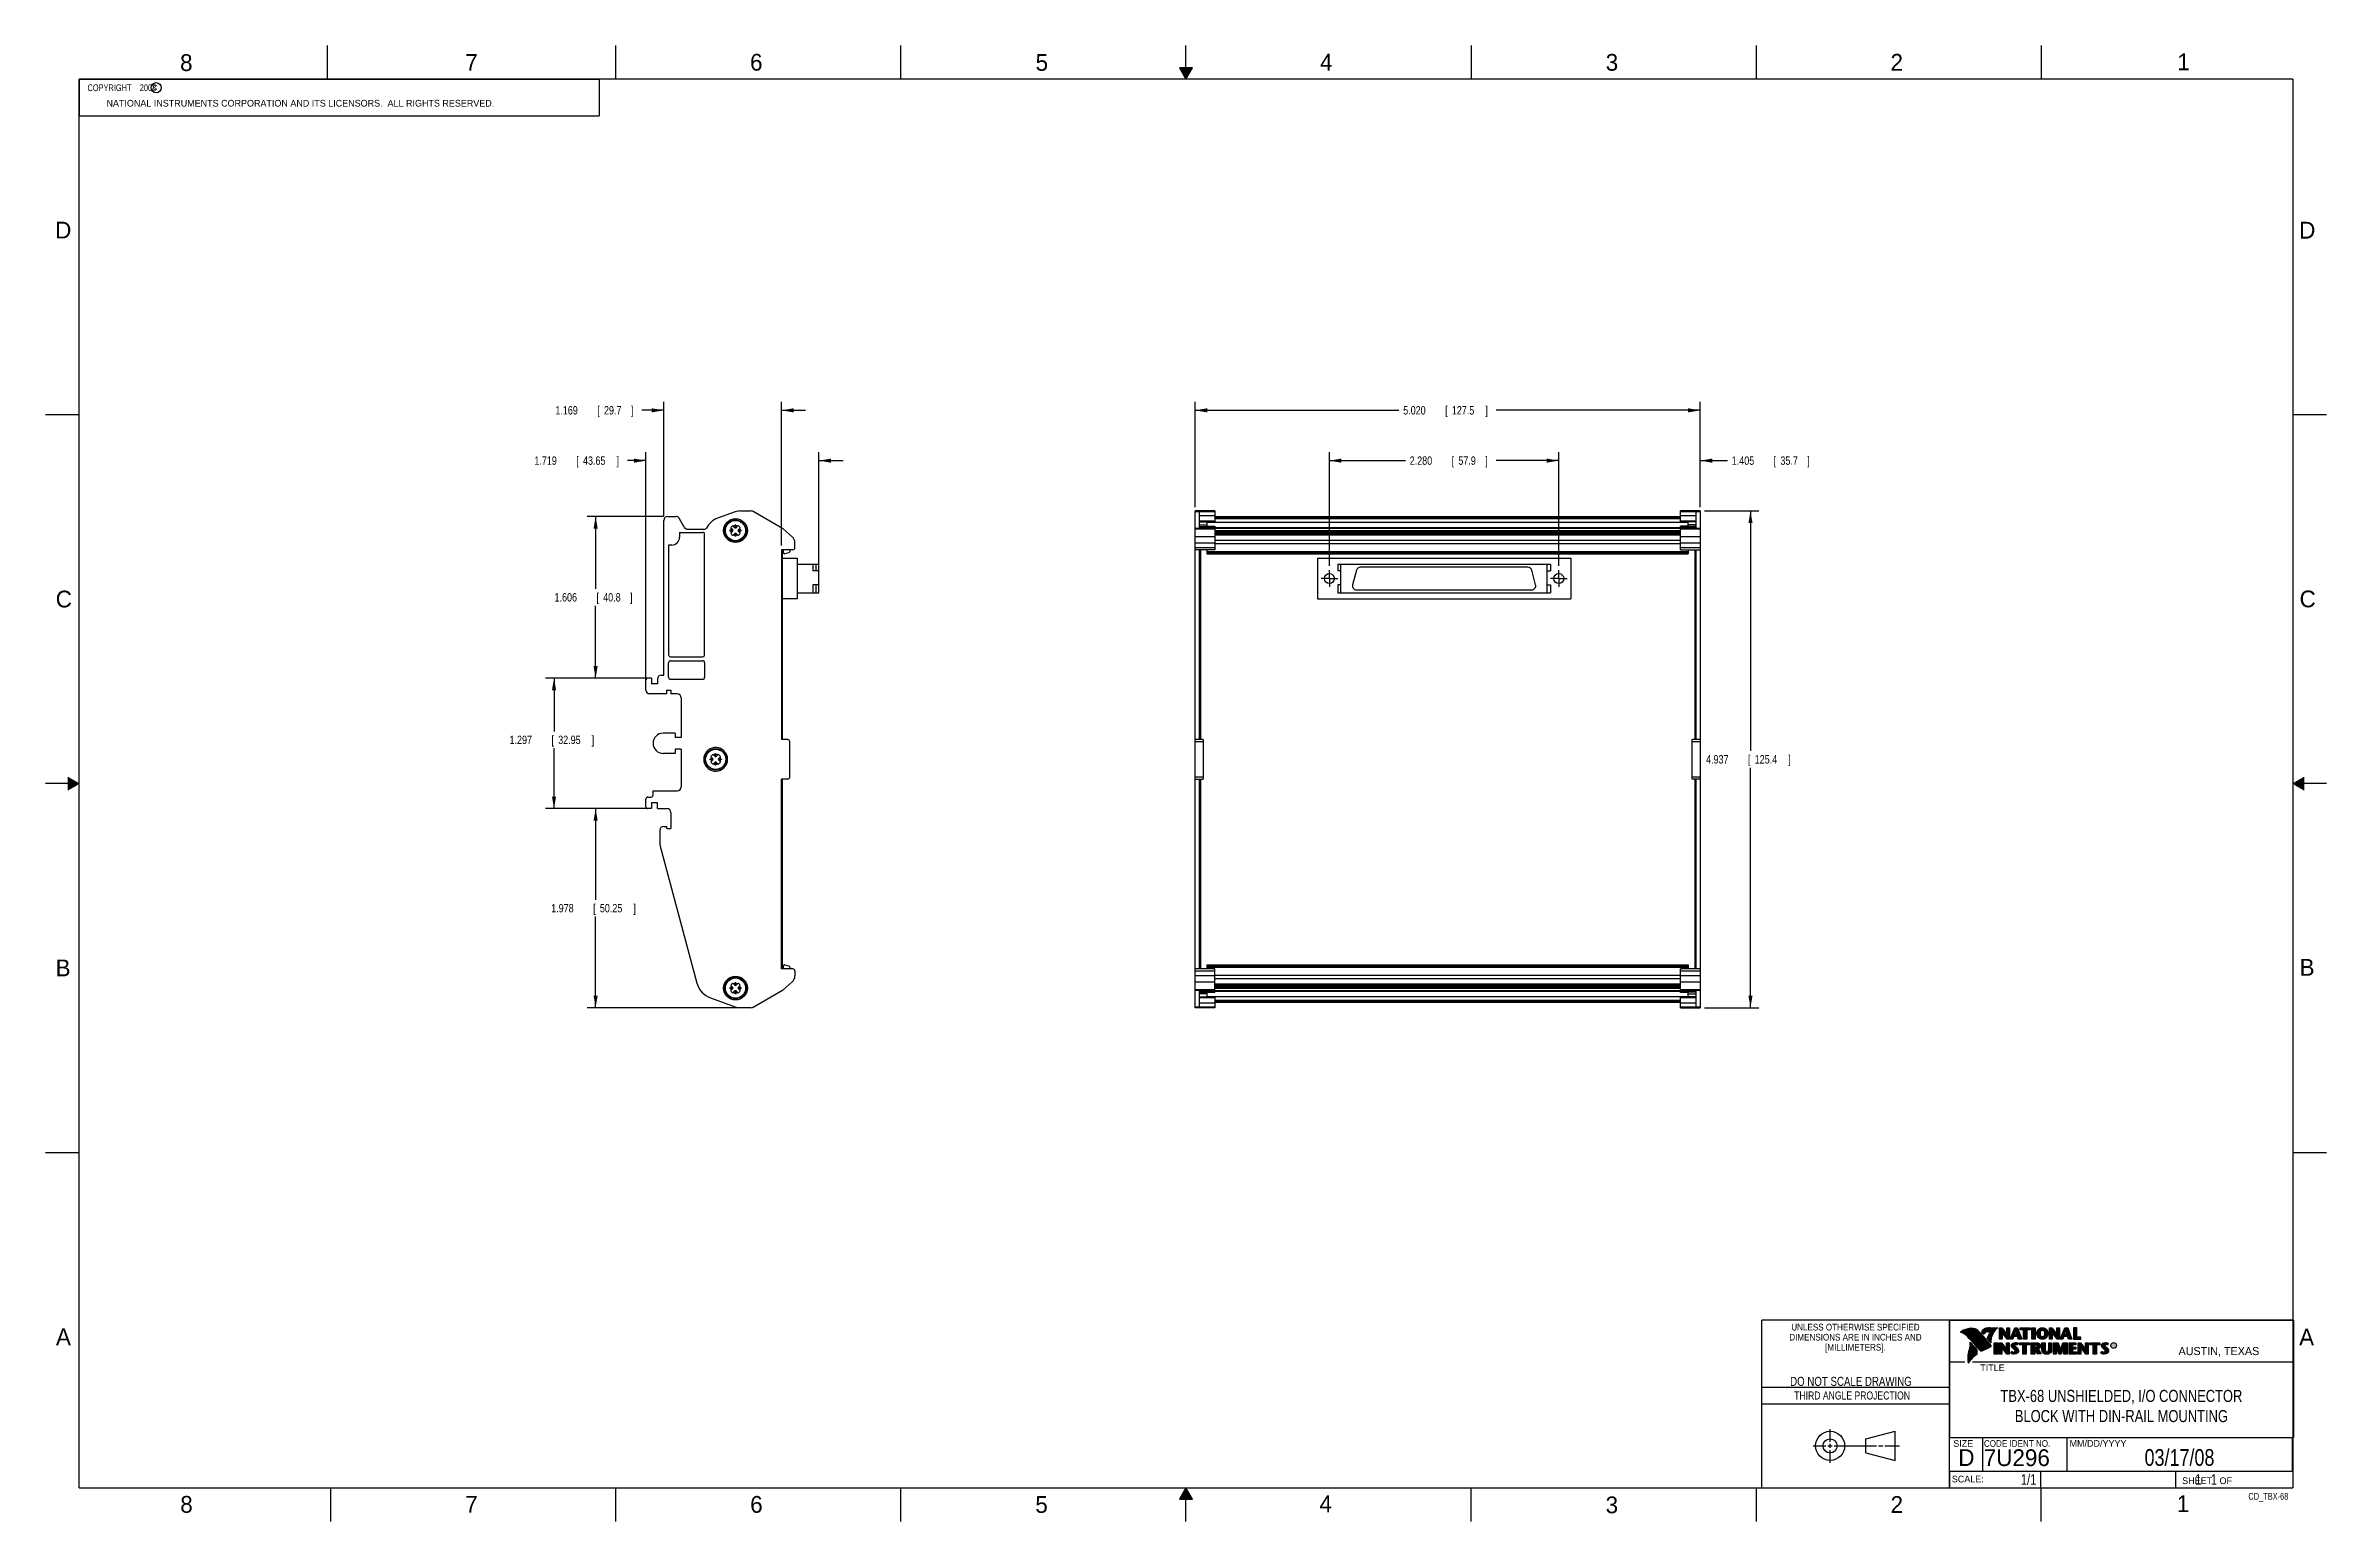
# Model space of a CAD drawing. Header units: inches. Extents: x 0 to 34, y 0 to 22.
import ezdxf
from ezdxf.enums import TextEntityAlignment as Align

# ---------------------------------------------------------------- set-up
doc = ezdxf.new("R2010")
doc.units = ezdxf.units.IN
doc.header["$LTSCALE"] = 1.87
doc.header["$MEASUREMENT"] = 0
doc.linetypes.add('CENTER', pattern=[0.6, 0.375, -0.075, 0.075, -0.075])
doc.layers.get('0').update_dxf_attribs({"linetype": 'CONTINUOUS'})
doc.layers.add('DEFAULT_1', color=7, linetype='CENTER')
doc.layers.add('DIMENSIONS', color=7, linetype='CONTINUOUS')
doc.styles.get("Standard").update_dxf_attribs({"font": 'txt', "width": 0.8})
doc.dimstyles.new('DIMSTYLE_1', dxfattribs={"dimtxt": 0.125, "dimasz": 0.18, "dimexe": 0.18, "dimexo": 0.0625, "dimgap": 0.09, "dimtad": 0, "dimtih": 1, "dimtoh": 1, "dimdec": 3, "dimlfac": 0.666667, "dimzin": 4, "dimdsep": 46, "dimtxsty": 'STANDARD', "dimblk": '_FILLED', "dimblk1": '_FILLED', "dimblk2": '_FILLED', "dimcen": 0.09, "dimadec": 0, "dimazin": 0, "dimtp": 0.01, "dimtm": 0.01, "dimtfac": 1, "dimtdec": 3, "dimtofl": 0, "dimtmove": 0, "dimatfit": 3, "dimldrblk": '_FILLED', "dimfxl": 1, "dimtolj": 1, "dimtzin": 4, "dimarcsym": 0})

msp = doc.modelspace()

# ---------------------------------------------------------------- texts
at = {"color": 2, "linetype": 'CONTINUOUS'}
for s, height, p in [('8', 0.25, (2.0046, 21.6213)), ('7', 0.25, (6.2556, 21.6243)), ('6', 0.25, (10.5012, 21.6272)), ('5', 0.25, (14.7577, 21.6247)), ('4', 0.25, (18.9977, 21.6277)), ('3', 0.25, (23.257, 21.6259)), ('2', 0.25, (27.5025, 21.6262)), ('1', 0.25, (31.7781, 21.6326)), ('NATIONAL INSTRUMENTS CORPORATION AND ITS LICENSORS.  ALL RIGHTS RESERVED.', 0.1, (0.9071, 21.0911)), ('c', 0.1, (1.599, 21.3388)), ('D', 0.25, (0.1424, 19.125)), ('D', 0.25, (33.5947, 19.1236)), ('C', 0.25, (0.1508, 13.6246)), ('C', 0.25, (33.6004, 13.6267)), ('B', 0.25, (0.1484, 8.1257)), ('B', 0.25, (33.6006, 8.1345)), ('A', 0.25, (0.1541, 2.6261)), ('A', 0.25, (33.5939, 2.6228)), ('R', 0.042, (30.8076, 2.5994)), ('AUSTIN, TEXAS', 0.12, (31.7957, 2.479)), ('TITLE', 0.1, (28.8397, 2.2397)), ('SIZE', 0.1, (28.4379, 1.1118)), ('MM/DD/YYYY', 0.1, (30.1721, 1.1121)), ('SCALE:', 0.1, (28.4164, 0.5806)), ('8', 0.25, (2.0074, 0.1291)), ('7', 0.25, (6.2553, 0.1287)), ('6', 0.25, (10.5033, 0.1284)), ('5', 0.25, (14.754, 0.1262)), ('4', 0.25, (18.9884, 0.1369)), ('3', 0.25, (23.2555, 0.121)), ('2', 0.25, (27.5035, 0.1263)), ('1', 0.25, (31.7706, 0.139)), ('SHEET   OF', 0.1, (31.8499, 0.5557))]:
    msp.add_text(s, height=height, dxfattribs=at).set_placement(p)
for s, height, width, p in [('DIMENSIONS ARE IN INCHES AND', 0.1, 0.9, (26.9799, 2.6959)), ('UNLESS OTHERWISE SPECIFIED', 0.1, 0.9, (26.9799, 2.8459)), ('[MILLIMETERS].', 0.1, 0.9, (26.9799, 2.5459)), ('THIRD ANGLE PROJECTION', 0.12, 0.8, (26.9296, 1.8168))]:
    msp.add_text(s, height=height, dxfattribs=dict(at, width=width)).set_placement(p, align=Align.CENTER)
at = {"color": 7, "linetype": 'CONTINUOUS', "width": 0.8}
for s, height, p in [('DO NOT SCALE DRAWING', 0.135, (26.9127, 2.0199)), ('03/17/08', 0.25, (31.81, 0.828))]:
    msp.add_text(s, height=height, dxfattribs=at).set_placement(p, align=Align.CENTER)
at = {"color": 7, "linetype": 'CONTINUOUS'}
for s, p in [('D  ', (28.5128, 0.8264)), ('7U296', (28.8928, 0.8245))]:
    msp.add_text(s, height=0.25, dxfattribs=at).set_placement(p)
at = {"color": 2, "linetype": 'CONTINUOUS', "width": 0.9}
msp.add_text('CODE IDENT NO.', height=0.1, dxfattribs=at).set_placement((28.8949, 1.1115))
at = {"color": 7, "linetype": 'CONTINUOUS', "width": 0.8}
msp.add_text('1/1', height=0.15625, dxfattribs=at).set_placement((29.677, 0.5469), align=Align.RIGHT)
at = {"color": 2, "linetype": 'CONTINUOUS', "width": 0.8}
msp.add_text('CD_TBX-68', height=0.1, dxfattribs=at).set_placement((33.4328, 0.3236), align=Align.RIGHT)
at = {"color": 2, "linetype": 'CONTINUOUS', "insert": (0.5625, 21.4219), "char_height": 0.1, "width": 1.52, "attachment_point": 1}
msp.add_mtext('  COPYRIGHT    2008', dxfattribs=at)
at = {"color": 7, "linetype": 'CONTINUOUS'}
for s, insert, char_height, width, attachment_point in [('TBX-68 UNSHIELDED, I/O CONNECTOR \\PBLOCK WITH DIN-RAIL MOUNTING', (30.9443, 1.9603), 0.18, 4.752, 2), ('     1   1', (31.8125, 0.7031), 0.15625, 1.25, 1)]:
    msp.add_mtext(s, dxfattribs=dict(at, insert=insert, char_height=char_height, width=width, attachment_point=attachment_point))

# ---------------------------------------------------------------- blocks, each defined once
blk = doc.blocks.new('_FILLED')
at = {"color": 0, "linetype": 'BYBLOCK'}
blk.add_solid([(0, 0), (-1, 0.17), (-1, -0.17)], dxfattribs=at)
blk = doc.blocks.new('*D0')
at = {"layer": 'DIMENSIONS', "color": 2, "linetype": 'CONTINUOUS'}
for p, q in [((24.728, 15.063), (25.54, 15.063)), ((25.415, 15.063), (25.415, 11.485)), ((25.415, 7.658), (25.415, 11.235)), ((24.728, 7.658), (25.54, 7.658))]:
    blk.add_line(p, q, dxfattribs=at)
at = {"layer": 'DIMENSIONS', "color": 2, "linetype": 'CONTINUOUS', "xscale": 0.18, "yscale": 0.18, "zscale": 0.18}
for p, rotation in [((25.415, 15.063), 90), ((25.415, 7.658), 270)]:
    blk.add_blockref('_FILLED', p, dxfattribs=dict(at, rotation=rotation))
at = {"layer": 'DIMENSIONS', "color": 2, "linetype": 'CONTINUOUS', "width": 0.8}
for s, p in [('4.937', (24.753, 11.298)), ('[', (25.378, 11.298)), ('125.4', (25.478, 11.298)), (']', (25.978, 11.298))]:
    blk.add_text(s, height=0.125, dxfattribs=at).set_placement(p)
blk = doc.blocks.new('*D1')
at = {"layer": 'DIMENSIONS', "color": 2, "linetype": 'CONTINUOUS'}
for p, q in [((17.136, 15.118), (17.136, 16.688)), ((24.665, 15.118), (24.665, 16.688)), ((17.136, 16.563), (20.175, 16.563)), ((24.665, 16.563), (21.625, 16.563))]:
    blk.add_line(p, q, dxfattribs=at)
at = {"layer": 'DIMENSIONS', "color": 2, "linetype": 'CONTINUOUS', "xscale": 0.18, "yscale": 0.18, "zscale": 0.18, "rotation": 180}
blk.add_blockref('_FILLED', (17.136, 16.563), dxfattribs=at)
at = {"layer": 'DIMENSIONS', "color": 2, "linetype": 'CONTINUOUS', "xscale": 0.18, "yscale": 0.18, "zscale": 0.18}
blk.add_blockref('_FILLED', (24.665, 16.563), dxfattribs=at)
at = {"layer": 'DIMENSIONS', "color": 2, "linetype": 'CONTINUOUS', "width": 0.8}
for s, p in [('5.020', (20.238, 16.501)), ('[', (20.863, 16.501)), ('127.5', (20.963, 16.501)), (']', (21.463, 16.501))]:
    blk.add_text(s, height=0.125, dxfattribs=at).set_placement(p)
blk = doc.blocks.new('*D2')
at = {"layer": 'DIMENSIONS', "color": 2, "linetype": 'CONTINUOUS'}
for p, q in [((8.949, 15.813), (8.673, 15.813)), ((8.949, 12.456), (8.949, 15.938)), ((11.527, 14.231), (11.527, 15.938)), ((11.527, 15.813), (11.887, 15.813))]:
    blk.add_line(p, q, dxfattribs=at)
at = {"layer": 'DIMENSIONS', "color": 2, "linetype": 'CONTINUOUS', "xscale": 0.18, "yscale": 0.18, "zscale": 0.18}
blk.add_blockref('_FILLED', (8.949, 15.813), dxfattribs=at)
at = {"layer": 'DIMENSIONS', "color": 2, "linetype": 'CONTINUOUS', "xscale": 0.18, "yscale": 0.18, "zscale": 0.18, "rotation": 180}
blk.add_blockref('_FILLED', (11.527, 15.813), dxfattribs=at)
at = {"layer": 'DIMENSIONS', "color": 2, "linetype": 'CONTINUOUS', "width": 0.8}
for s, p in [('1.719', (7.286, 15.751)), ('[', (7.911, 15.751)), ('43.65', (8.011, 15.751)), (']', (8.511, 15.751))]:
    blk.add_text(s, height=0.125, dxfattribs=at).set_placement(p)
blk = doc.blocks.new('*D3')
at = {"layer": 'DIMENSIONS', "color": 2, "linetype": 'CONTINUOUS'}
for p, q in [((9.215, 14.984), (9.215, 16.688)), ((10.969, 14.547), (10.969, 16.688)), ((9.215, 16.563), (8.887, 16.563)), ((10.969, 16.563), (11.329, 16.563))]:
    blk.add_line(p, q, dxfattribs=at)
at = {"layer": 'DIMENSIONS', "color": 2, "linetype": 'CONTINUOUS', "xscale": 0.18, "yscale": 0.18, "zscale": 0.18}
blk.add_blockref('_FILLED', (9.215, 16.563), dxfattribs=at)
at = {"layer": 'DIMENSIONS', "color": 2, "linetype": 'CONTINUOUS', "xscale": 0.18, "yscale": 0.18, "zscale": 0.18, "rotation": 180}
blk.add_blockref('_FILLED', (10.969, 16.563), dxfattribs=at)
at = {"layer": 'DIMENSIONS', "color": 2, "linetype": 'CONTINUOUS', "width": 0.8}
for s, p in [('1.169', (7.599, 16.501)), ('[', (8.224, 16.501)), ('29.7', (8.324, 16.501)), (']', (8.724, 16.501))]:
    blk.add_text(s, height=0.125, dxfattribs=at).set_placement(p)
blk = doc.blocks.new('*D4')
at = {"layer": 'DIMENSIONS', "color": 2, "linetype": 'CONTINUOUS'}
for p, q in [((8.97, 10.625), (8.074, 10.625)), ((8.199, 10.625), (8.199, 9.266)), ((8.199, 7.658), (8.199, 9.016)), ((10.458, 7.658), (8.074, 7.658))]:
    blk.add_line(p, q, dxfattribs=at)
at = {"layer": 'DIMENSIONS', "color": 2, "linetype": 'CONTINUOUS', "xscale": 0.18, "yscale": 0.18, "zscale": 0.18}
for p, rotation in [((8.199, 10.625), 90), ((8.199, 7.658), 270)]:
    blk.add_blockref('_FILLED', p, dxfattribs=dict(at, rotation=rotation))
at = {"layer": 'DIMENSIONS', "color": 2, "linetype": 'CONTINUOUS', "width": 0.8}
for s, p in [('1.978', (7.537, 9.079)), ('[', (8.162, 9.079)), ('50.25', (8.262, 9.079)), (']', (8.762, 9.079))]:
    blk.add_text(s, height=0.125, dxfattribs=at).set_placement(p)
blk = doc.blocks.new('*D5')
at = {"layer": 'DIMENSIONS', "color": 2, "linetype": 'CONTINUOUS'}
for p, q in [((9.212, 14.98), (8.074, 14.98)), ((8.199, 14.98), (8.199, 13.901)), ((8.199, 12.571), (8.199, 13.651)), ((8.97, 12.571), (8.074, 12.571))]:
    blk.add_line(p, q, dxfattribs=at)
at = {"layer": 'DIMENSIONS', "color": 2, "linetype": 'CONTINUOUS', "xscale": 0.18, "yscale": 0.18, "zscale": 0.18}
for p, rotation in [((8.199, 14.98), 90), ((8.199, 12.571), 270)]:
    blk.add_blockref('_FILLED', p, dxfattribs=dict(at, rotation=rotation))
at = {"layer": 'DIMENSIONS', "color": 2, "linetype": 'CONTINUOUS', "width": 0.8}
for s, p in [('1.606', (7.587, 13.713)), ('[', (8.212, 13.713)), ('40.8', (8.312, 13.713)), (']', (8.712, 13.713))]:
    blk.add_text(s, height=0.125, dxfattribs=at).set_placement(p)
blk = doc.blocks.new('*D6')
at = {"layer": 'DIMENSIONS', "color": 2, "linetype": 'CONTINUOUS'}
for p, q in [((22.557, 15.813), (22.197, 15.813)), ((22.557, 14.244), (22.557, 15.938)), ((24.665, 15.118), (24.665, 15.938)), ((24.665, 15.813), (25.073, 15.813))]:
    blk.add_line(p, q, dxfattribs=at)
at = {"layer": 'DIMENSIONS', "color": 2, "linetype": 'CONTINUOUS', "xscale": 0.18, "yscale": 0.18, "zscale": 0.18}
blk.add_blockref('_FILLED', (22.557, 15.813), dxfattribs=at)
at = {"layer": 'DIMENSIONS', "color": 2, "linetype": 'CONTINUOUS', "xscale": 0.18, "yscale": 0.18, "zscale": 0.18, "rotation": 180}
blk.add_blockref('_FILLED', (24.665, 15.813), dxfattribs=at)
at = {"layer": 'DIMENSIONS', "color": 2, "linetype": 'CONTINUOUS', "width": 0.8}
for s, p in [('1.405', (25.136, 15.751)), ('[', (25.761, 15.751)), ('35.7', (25.861, 15.751)), (']', (26.261, 15.751))]:
    blk.add_text(s, height=0.125, dxfattribs=at).set_placement(p)
blk = doc.blocks.new('*D7')
at = {"layer": 'DIMENSIONS', "color": 2, "linetype": 'CONTINUOUS'}
for p, q in [((19.138, 14.244), (19.138, 15.938)), ((19.138, 15.813), (20.272, 15.813)), ((22.557, 15.813), (21.622, 15.813)), ((22.557, 14.244), (22.557, 15.938))]:
    blk.add_line(p, q, dxfattribs=at)
at = {"layer": 'DIMENSIONS', "color": 2, "linetype": 'CONTINUOUS', "xscale": 0.18, "yscale": 0.18, "zscale": 0.18, "rotation": 180}
blk.add_blockref('_FILLED', (19.138, 15.813), dxfattribs=at)
at = {"layer": 'DIMENSIONS', "color": 2, "linetype": 'CONTINUOUS', "xscale": 0.18, "yscale": 0.18, "zscale": 0.18}
blk.add_blockref('_FILLED', (22.557, 15.813), dxfattribs=at)
at = {"layer": 'DIMENSIONS', "color": 2, "linetype": 'CONTINUOUS', "width": 0.8}
for s, p in [('2.280', (20.335, 15.751)), ('[', (20.96, 15.751)), ('57.9', (21.06, 15.751)), (']', (21.46, 15.751))]:
    blk.add_text(s, height=0.125, dxfattribs=at).set_placement(p)
blk = doc.blocks.new('*D8')
at = {"layer": 'DIMENSIONS', "color": 2, "linetype": 'CONTINUOUS'}
for p, q in [((8.916, 12.571), (7.454, 12.571)), ((7.579, 12.571), (7.579, 11.776)), ((7.579, 10.625), (7.579, 11.526)), ((8.916, 10.625), (7.454, 10.625))]:
    blk.add_line(p, q, dxfattribs=at)
at = {"layer": 'DIMENSIONS', "color": 2, "linetype": 'CONTINUOUS', "xscale": 0.18, "yscale": 0.18, "zscale": 0.18}
for p, rotation in [((7.579, 12.571), 90), ((7.579, 10.625), 270)]:
    blk.add_blockref('_FILLED', p, dxfattribs=dict(at, rotation=rotation))
at = {"layer": 'DIMENSIONS', "color": 2, "linetype": 'CONTINUOUS', "width": 0.8}
for s, p in [('1.297', (6.916, 11.588)), ('[', (7.541, 11.588)), ('32.95', (7.641, 11.588)), (']', (8.141, 11.588))]:
    blk.add_text(s, height=0.125, dxfattribs=at).set_placement(p)

# ---------------------------------------------------------------- dimensions: what is measured, and where the dimension line sits
at = {"layer": 'DIMENSIONS', "color": 2, "linetype": 'CONTINUOUS'}
for base, p1, p2, angle, picture, middle in [((9.2151, 16.5631), (10.9691, 14.5468), (9.2151, 14.9838), 180, '*D3', (8.2119, 16.5631)), ((17.1357, 16.5631), (24.6652, 15.1177), (17.1357, 15.1177), 180, '*D1', (20.9005, 16.5631)), ((8.9494, 15.8131), (11.5272, 14.2306), (8.9494, 12.4563), 180, '*D2', (7.9481, 15.8131)), ((19.1379, 15.8131), (22.5572, 14.2436), (19.1379, 14.2436), 180, '*D7', (20.9474, 15.8131)), ((22.5572, 15.8131), (24.6652, 15.1177), (22.5572, 14.2436), 180, '*D6', (25.7482, 15.8131)), ((8.1994, 12.5709), (9.2117, 14.9804), (8.9696, 12.5709), 270, '*D5', (8.1994, 13.7757)), ((25.4152, 15.0631), (24.7277, 7.6576), (24.7277, 15.0631), 90, '*D0', (25.4152, 11.3603)), ((7.5788, 12.5709), (8.9164, 10.6251), (8.9164, 12.5709), 90, '*D8', (7.5788, 11.6508)), ((8.1994, 10.6251), (10.4578, 7.6576), (8.9696, 10.6251), 90, '*D4', (8.1994, 9.1413))]:
    dim = msp.add_linear_dim(base=base, p1=p1, p2=p2, angle=angle, dimstyle='DIMSTYLE_1', dxfattribs=at)
    dim.commit()
    dim.dimension.update_dxf_attribs({"geometry": picture, "text_midpoint": middle, "dimtype": 160})

# ---------------------------------------------------------------- linework, layer by layer
at = {"color": 2, "linetype": 'CONTINUOUS'}
for p, q in [((4.2, 21.5), (4.2, 22)), ((8.5, 21.5), (8.5, 22)), ((12.75, 21.5), (12.75, 22)), ((17, 21.5), (17, 22)), ((21.25, 22), (21.25, 21.5)), ((25.5, 22), (25.5, 21.5)), ((29.75, 22), (29.75, 21.5)), ((0.5, 21.5), (8.25, 21.5)), ((0.5, 21.5), (0.5, 20.9531)), ((8.25, 21.5), (8.25, 20.9531)), ((16.902, 21.6697), (17, 21.5)), ((17.098, 21.6697), (16.902, 21.6697)), ((16.9076, 21.66), (17.0924, 21.66)), ((16.9134, 21.65), (17.0866, 21.65)), ((16.9192, 21.64), (17.0808, 21.64)), ((16.925, 21.63), (17.0751, 21.63)), ((16.9307, 21.62), (17.0693, 21.62)), ((16.9365, 21.61), (17.0635, 21.61)), ((16.9423, 21.6), (17.0578, 21.6)), ((16.9481, 21.59), (17.052, 21.59)), ((16.9538, 21.58), (17.0462, 21.58)), ((16.9596, 21.57), (17.0404, 21.57)), ((16.9654, 21.56), (17.0347, 21.56)), ((16.9712, 21.55), (17.0289, 21.55)), ((16.9769, 21.54), (17.0231, 21.54)), ((16.9827, 21.53), (17.0173, 21.53)), ((16.9885, 21.52), (17.0116, 21.52)), ((16.9942, 21.51), (17.0058, 21.51)), ((17, 21.5), (17.098, 21.6697)), ((0.5, 20.9531), (8.25, 20.9531)), ((0, 16.5), (0.5, 16.5)), ((33.5, 16.5), (34, 16.5)), ((0.5, 11), (0, 11)), ((0.3303, 11.09), (0.3441, 11.09)), ((0.3303, 11.08), (0.3614, 11.08)), ((0.3303, 11.07), (0.3788, 11.07)), ((0.3303, 11.06), (0.3961, 11.06)), ((0.3303, 11.05), (0.4134, 11.05)), ((0.3303, 11.04), (0.4307, 11.04)), ((0.3303, 11.03), (0.448, 11.03)), ((0.3303, 11.02), (0.4654, 11.02)), ((0.3303, 11.01), (0.4827, 11.01)), ((0.3303, 10.99), (0.4827, 10.99)), ((0.3303, 10.98), (0.4654, 10.98)), ((0.3303, 10.97), (0.448, 10.97)), ((0.3303, 10.96), (0.4307, 10.96)), ((0.3303, 10.95), (0.4134, 10.95)), ((0.3303, 10.94), (0.3961, 10.94)), ((0.3303, 10.93), (0.3788, 10.93)), ((0.3303, 10.92), (0.3614, 10.92)), ((0.3303, 10.91), (0.3441, 10.91)), ((34, 11), (33.5, 11)), ((33.5173, 11.01), (33.6697, 11.01)), ((33.5173, 10.99), (33.6697, 10.99)), ((33.5347, 11.02), (33.6697, 11.02)), ((33.5347, 10.98), (33.6697, 10.98)), ((33.552, 11.03), (33.6697, 11.03)), ((33.552, 10.97), (33.6697, 10.97)), ((33.5693, 11.04), (33.6697, 11.04)), ((33.5693, 10.96), (33.6697, 10.96)), ((33.5866, 11.05), (33.6697, 11.05)), ((33.5866, 10.95), (33.6697, 10.95)), ((33.6039, 11.06), (33.6697, 11.06)), ((33.6039, 10.94), (33.6697, 10.94)), ((33.6213, 11.07), (33.6697, 11.07)), ((33.6213, 10.93), (33.6697, 10.93)), ((33.6386, 11.08), (33.6697, 11.08)), ((33.6386, 10.92), (33.6697, 10.92)), ((33.6559, 11.09), (33.6697, 11.09)), ((33.6559, 10.91), (33.6697, 10.91)), ((0, 5.5), (0.5, 5.5)), ((33.5, 5.5), (34, 5.5)), ((28.3793, 3.0003), (33.5093, 3.0003)), ((28.3793, 3.0003), (28.3793, 1.2503)), ((28.556, 2.8217), (28.556, 2.8246)), ((28.5629, 2.8193), (28.5629, 2.8291)), ((28.5698, 2.8166), (28.5698, 2.8333)), ((28.5766, 2.8137), (28.5766, 2.8374)), ((28.5835, 2.8105), (28.5835, 2.8412)), ((28.5904, 2.8071), (28.5904, 2.8449)), ((28.5972, 2.8034), (28.5972, 2.8479)), ((28.6041, 2.7994), (28.6041, 2.8508)), ((28.6109, 2.7952), (28.6109, 2.8535)), ((28.6178, 2.7906), (28.6178, 2.856)), ((28.6247, 2.7856), (28.6247, 2.8584)), ((28.6315, 2.7803), (28.6315, 2.8606)), ((28.6384, 2.7747), (28.6384, 2.8626)), ((28.6453, 2.7685), (28.6453, 2.8645)), ((28.6521, 2.762), (28.6521, 2.8662)), ((28.659, 2.7548), (28.659, 2.8679)), ((28.6659, 2.7474), (28.6659, 2.8695)), ((28.6727, 2.7398), (28.6727, 2.8708)), ((28.6796, 2.7323), (28.6796, 2.8719)), ((28.6865, 2.7247), (28.6865, 2.8727)), ((28.6933, 2.717), (28.6933, 2.8732)), ((28.7002, 2.7092), (28.7002, 2.8734)), ((28.707, 2.7014), (28.707, 2.8733)), ((28.7139, 2.6936), (28.7139, 2.873)), ((28.7208, 2.6856), (28.7208, 2.8724)), ((28.7276, 2.6776), (28.7276, 2.8716)), ((28.7345, 2.6696), (28.7345, 2.8704)), ((28.7414, 2.6615), (28.7414, 2.869)), ((28.7482, 2.6533), (28.7482, 2.8677)), ((28.7551, 2.6452), (28.7551, 2.8659)), ((28.762, 2.6372), (28.762, 2.8638)), ((28.7688, 2.6293), (28.7688, 2.8611)), ((28.7757, 2.6214), (28.7757, 2.858)), ((28.7826, 2.6137), (28.7826, 2.8543)), ((28.7894, 2.606), (28.7894, 2.8501)), ((28.7963, 2.5985), (28.7963, 2.8451)), ((28.8031, 2.591), (28.8031, 2.8394)), ((28.81, 2.5836), (28.81, 2.8328)), ((28.8169, 2.5762), (28.8169, 2.8253)), ((28.8237, 2.569), (28.8237, 2.8181)), ((28.8306, 2.5618), (28.8306, 2.8109)), ((28.8375, 2.5556), (28.8375, 2.8037)), ((28.8443, 2.5505), (28.8443, 2.7965)), ((28.8512, 2.5472), (28.8512, 2.7893)), ((28.8581, 2.5466), (28.8581, 2.782)), ((28.8865, 2.792), (28.8631, 2.8194)), ((28.8649, 2.5483), (28.8649, 2.7748)), ((28.8878, 2.7979), (28.8682, 2.8209)), ((28.8718, 2.8167), (28.8718, 2.8343)), ((28.8718, 2.5513), (28.8718, 2.7675)), ((28.8786, 2.8086), (28.8786, 2.8464)), ((28.8786, 2.5541), (28.8786, 2.7602)), ((28.8855, 2.8005), (28.8855, 2.854)), ((28.8855, 2.557), (28.8855, 2.7523)), ((28.8924, 2.8003), (28.8924, 2.8594)), ((28.8924, 2.5599), (28.8924, 2.744)), ((28.8992, 2.8044), (28.8992, 2.8634)), ((28.8992, 2.5628), (28.8992, 2.7357)), ((28.9061, 2.8094), (28.9061, 2.8668)), ((28.9061, 2.5659), (28.9061, 2.7274)), ((28.913, 2.8153), (28.913, 2.8696)), ((28.9198, 2.8223), (28.9198, 2.8719)), ((28.9267, 2.8275), (28.9267, 2.8737)), ((28.9336, 2.8311), (28.9336, 2.875)), ((28.9404, 2.8335), (28.9404, 2.8759)), ((28.962, 2.7048), (28.9438, 2.7257)), ((28.9473, 2.834), (28.9473, 2.8769)), ((28.9657, 2.7079), (28.9496, 2.7264)), ((28.9542, 2.8327), (28.9542, 2.8778)), ((28.9542, 2.7212), (28.9542, 2.7362)), ((28.961, 2.8306), (28.961, 2.8785)), ((28.961, 2.7133), (28.961, 2.7519)), ((28.9679, 2.8292), (28.9679, 2.8791)), ((28.9679, 2.7053), (28.9679, 2.7699)), ((28.9747, 2.8285), (28.9747, 2.8796)), ((28.9747, 2.697), (28.9747, 2.7823)), ((28.9816, 2.828), (28.9816, 2.88)), ((28.9816, 2.689), (28.9816, 2.7889)), ((28.9844, 2.885), (29.1009, 2.8868)), ((28.9845, 2.8802), (29.0882, 2.8817)), ((28.9885, 2.8278), (28.9885, 2.8802)), ((28.9885, 2.6813), (28.9885, 2.7921)), ((28.9953, 2.8276), (28.9953, 2.8803)), ((28.9953, 2.6998), (28.9953, 2.7939)), ((29.0022, 2.8263), (29.0022, 2.8804)), ((29.0022, 2.7448), (29.0022, 2.795)), ((29.0091, 2.822), (29.0091, 2.8805)), ((29.0091, 2.7642), (29.0091, 2.7954)), ((29.0159, 2.7805), (29.0159, 2.8806)), ((29.0228, 2.7947), (29.0228, 2.8807)), ((29.0297, 2.8073), (29.0297, 2.8808)), ((29.0365, 2.8188), (29.0365, 2.881)), ((29.0434, 2.8293), (29.0434, 2.8811)), ((29.0502, 2.8389), (29.0502, 2.8812)), ((29.0571, 2.8479), (29.0571, 2.8813)), ((29.064, 2.8562), (29.064, 2.8814)), ((29.0708, 2.8641), (29.0708, 2.8815)), ((29.0777, 2.8714), (29.0777, 2.8816)), ((29.1256, 2.8852), (29.1624, 2.8852)), ((29.1256, 2.7166), (29.1256, 2.8852)), ((29.1305, 2.8804), (29.16, 2.8804)), ((29.1305, 2.7215), (29.1305, 2.8804)), ((29.1604, 2.7215), (29.1305, 2.7215)), ((29.1395, 2.7215), (29.1395, 2.8804)), ((29.1462, 2.7215), (29.1462, 2.8804)), ((29.1529, 2.7215), (29.1529, 2.8804)), ((29.1604, 2.8299), (29.1596, 2.8804)), ((29.16, 2.8804), (29.2402, 2.7746)), ((29.2438, 2.7215), (29.1604, 2.8299)), ((29.1604, 2.8299), (29.1604, 2.7215)), ((29.1624, 2.8852), (29.2354, 2.7891)), ((29.2414, 2.7166), (29.1653, 2.8156)), ((29.1653, 2.8156), (29.1653, 2.7166)), ((29.1663, 2.8222), (29.1663, 2.872)), ((29.173, 2.8135), (29.173, 2.8632)), ((29.1798, 2.8048), (29.1798, 2.8543)), ((29.1865, 2.7961), (29.1865, 2.8455)), ((29.1932, 2.7873), (29.1932, 2.8367)), ((29.1999, 2.7786), (29.1999, 2.8278)), ((29.2066, 2.7699), (29.2066, 2.819)), ((29.2133, 2.7612), (29.2133, 2.8101)), ((29.22, 2.7525), (29.22, 2.8013)), ((29.2267, 2.7437), (29.2267, 2.7924)), ((29.2334, 2.735), (29.2334, 2.7836)), ((29.2354, 2.8852), (29.2754, 2.8852)), ((29.2354, 2.7891), (29.2354, 2.8852)), ((29.2402, 2.8804), (29.2705, 2.8804)), ((29.2402, 2.7746), (29.2402, 2.8804)), ((29.2402, 2.7263), (29.2402, 2.7746)), ((29.2705, 2.7215), (29.2438, 2.7215)), ((29.2469, 2.7215), (29.2469, 2.8804)), ((29.2536, 2.7215), (29.2536, 2.8804)), ((29.2603, 2.7215), (29.2603, 2.8804)), ((29.267, 2.7215), (29.267, 2.8804)), ((29.2705, 2.8804), (29.2705, 2.7215)), ((29.2754, 2.8852), (29.2754, 2.7166)), ((29.2853, 2.7167), (29.3541, 2.8851)), ((29.2926, 2.7216), (29.3574, 2.8802)), ((29.3219, 2.7216), (29.2926, 2.7216)), ((29.3006, 2.7216), (29.3006, 2.7411)), ((29.3073, 2.7216), (29.3073, 2.7575)), ((29.314, 2.7216), (29.314, 2.774)), ((29.3207, 2.7216), (29.3207, 2.7904)), ((29.3381, 2.7618), (29.3219, 2.7216)), ((29.3414, 2.7569), (29.3252, 2.7167)), ((29.3274, 2.7353), (29.3274, 2.8068)), ((29.3341, 2.752), (29.3341, 2.8232)), ((29.3968, 2.7618), (29.3381, 2.7618)), ((29.3408, 2.7618), (29.3408, 2.8396)), ((29.3933, 2.7569), (29.3414, 2.7569)), ((29.3434, 2.7787), (29.365, 2.8486)), ((29.3918, 2.7787), (29.3434, 2.7787)), ((29.3475, 2.7921), (29.3475, 2.8561)), ((29.3475, 2.7618), (29.3475, 2.7787)), ((29.35, 2.7836), (29.3686, 2.8438)), ((29.3854, 2.7836), (29.35, 2.7836)), ((29.3541, 2.8851), (29.3967, 2.8851)), ((29.3543, 2.8139), (29.3543, 2.8725)), ((29.3543, 2.7618), (29.3543, 2.7787)), ((29.3574, 2.8802), (29.3933, 2.8802)), ((29.361, 2.8356), (29.361, 2.8802)), ((29.361, 2.7618), (29.361, 2.7787)), ((29.365, 2.8486), (29.3728, 2.8486)), ((29.3677, 2.8486), (29.3677, 2.8802)), ((29.3677, 2.7618), (29.3677, 2.7787)), ((29.3686, 2.8438), (29.3691, 2.8438)), ((29.3691, 2.8438), (29.3854, 2.7836)), ((29.3728, 2.8486), (29.3918, 2.7787)), ((29.3744, 2.8428), (29.3744, 2.8802)), ((29.3744, 2.7618), (29.3744, 2.7787)), ((29.3811, 2.8181), (29.3811, 2.8802)), ((29.3811, 2.7618), (29.3811, 2.7787)), ((29.3878, 2.7935), (29.3878, 2.8802)), ((29.3878, 2.7618), (29.3878, 2.7787)), ((29.3933, 2.8802), (29.4535, 2.7216)), ((29.4068, 2.7167), (29.3933, 2.7569)), ((29.3945, 2.7618), (29.3945, 2.877)), ((29.3967, 2.8851), (29.4606, 2.7167)), ((29.4103, 2.7216), (29.3968, 2.7618)), ((29.4012, 2.7485), (29.4012, 2.8593)), ((29.4079, 2.7286), (29.4079, 2.8416)), ((29.4535, 2.7216), (29.4103, 2.7216)), ((29.4147, 2.7216), (29.4147, 2.8239)), ((29.4214, 2.7216), (29.4214, 2.8063)), ((29.4281, 2.7216), (29.4281, 2.7886)), ((29.4348, 2.7216), (29.4348, 2.7709)), ((29.4357, 2.8851), (29.584, 2.8851)), ((29.4357, 2.8537), (29.4357, 2.8851)), ((29.4843, 2.8537), (29.4357, 2.8537)), ((29.4406, 2.8802), (29.5791, 2.8802)), ((29.4406, 2.8586), (29.4406, 2.8802)), ((29.4892, 2.8586), (29.4406, 2.8586)), ((29.4415, 2.7216), (29.4415, 2.7532)), ((29.4482, 2.8586), (29.4482, 2.8802)), ((29.4482, 2.7216), (29.4482, 2.7355)), ((29.4549, 2.8586), (29.4549, 2.8802)), ((29.4616, 2.8586), (29.4616, 2.8802)), ((29.4684, 2.8586), (29.4684, 2.8802)), ((29.4751, 2.8586), (29.4751, 2.8802)), ((29.4818, 2.8586), (29.4818, 2.8802)), ((29.4843, 2.7167), (29.4843, 2.8537)), ((29.4892, 2.8586), (29.4885, 2.8802)), ((29.4892, 2.7216), (29.4892, 2.8586)), ((29.5305, 2.7216), (29.4892, 2.7216)), ((29.4952, 2.7216), (29.4952, 2.8802)), ((29.5019, 2.7216), (29.5019, 2.8802)), ((29.5086, 2.7216), (29.5086, 2.8802)), ((29.5153, 2.7216), (29.5153, 2.8802)), ((29.522, 2.7216), (29.522, 2.8802)), ((29.5305, 2.8586), (29.5288, 2.8802)), ((29.5791, 2.8586), (29.5305, 2.8586)), ((29.5305, 2.8586), (29.5305, 2.7216)), ((29.584, 2.8537), (29.5354, 2.8537)), ((29.5354, 2.8537), (29.5354, 2.7167)), ((29.5355, 2.8586), (29.5355, 2.8802)), ((29.5422, 2.8586), (29.5422, 2.8802)), ((29.5489, 2.8586), (29.5489, 2.8802)), ((29.5556, 2.8586), (29.5556, 2.8802)), ((29.5623, 2.8586), (29.5623, 2.8802)), ((29.569, 2.8586), (29.569, 2.8802)), ((29.5757, 2.8586), (29.5757, 2.8802)), ((29.5791, 2.8802), (29.5791, 2.8586)), ((29.584, 2.8851), (29.584, 2.8537)), ((29.6099, 2.8851), (29.6607, 2.8851)), ((29.6099, 2.7167), (29.6099, 2.8851)), ((29.6148, 2.8802), (29.6558, 2.8802)), ((29.6148, 2.7216), (29.6148, 2.8802)), ((29.6558, 2.7216), (29.6148, 2.7216)), ((29.6227, 2.7216), (29.6227, 2.8802)), ((29.6294, 2.7216), (29.6294, 2.8802)), ((29.6361, 2.7216), (29.6361, 2.8802)), ((29.6429, 2.7216), (29.6429, 2.8802)), ((29.6496, 2.7216), (29.6496, 2.8802)), ((29.6558, 2.8802), (29.6558, 2.7216)), ((29.6607, 2.8851), (29.6607, 2.7167)), ((29.6844, 2.806), (29.6846, 2.8095)), ((29.6844, 2.8025), (29.6844, 2.806)), ((29.6844, 2.7989), (29.6844, 2.8025)), ((29.6847, 2.7953), (29.6844, 2.7989)), ((29.6846, 2.8095), (29.6849, 2.813)), ((29.685, 2.7918), (29.6847, 2.7953)), ((29.6849, 2.813), (29.6853, 2.8165)), ((29.6854, 2.7882), (29.685, 2.7918)), ((29.6853, 2.8165), (29.6858, 2.8198)), ((29.686, 2.7847), (29.6854, 2.7882)), ((29.6858, 2.8198), (29.6865, 2.8232)), ((29.6866, 2.7812), (29.686, 2.7847)), ((29.6865, 2.8232), (29.6872, 2.8264)), ((29.6874, 2.7778), (29.6866, 2.7812)), ((29.6872, 2.8264), (29.6881, 2.8296)), ((29.6883, 2.7744), (29.6874, 2.7778)), ((29.6881, 2.8296), (29.6891, 2.8327)), ((29.6893, 2.7711), (29.6883, 2.7744)), ((29.6891, 2.8327), (29.6903, 2.8357)), ((29.6892, 2.8025), (29.6893, 2.8059)), ((29.6893, 2.7991), (29.6892, 2.8025)), ((29.6893, 2.8059), (29.6894, 2.8092)), ((29.6895, 2.7957), (29.6893, 2.7991)), ((29.6904, 2.7679), (29.6893, 2.7711)), ((29.6894, 2.8092), (29.6897, 2.8125)), ((29.6898, 2.7923), (29.6895, 2.7957)), ((29.6897, 2.8125), (29.6901, 2.8158)), ((29.6903, 2.7889), (29.6898, 2.7923)), ((29.6901, 2.8158), (29.6906, 2.819)), ((29.6903, 2.8357), (29.6915, 2.8386)), ((29.6908, 2.7855), (29.6903, 2.7889)), ((29.6915, 2.7647), (29.6904, 2.7679)), ((29.6906, 2.819), (29.6912, 2.8221)), ((29.6914, 2.7822), (29.6908, 2.7855)), ((29.6912, 2.8221), (29.692, 2.8252)), ((29.6922, 2.7789), (29.6914, 2.7822)), ((29.6915, 2.8386), (29.6929, 2.8415)), ((29.6928, 2.7617), (29.6915, 2.7647)), ((29.692, 2.8252), (29.6928, 2.8282)), ((29.693, 2.7757), (29.6922, 2.7789)), ((29.6928, 2.8282), (29.6938, 2.8311)), ((29.6942, 2.7587), (29.6928, 2.7617)), ((29.6929, 2.8415), (29.6944, 2.8443)), ((29.6939, 2.7726), (29.693, 2.7757)), ((29.6938, 2.8311), (29.6948, 2.8339)), ((29.695, 2.7695), (29.6939, 2.7726)), ((29.6957, 2.7558), (29.6942, 2.7587)), ((29.6944, 2.8443), (29.696, 2.847)), ((29.6948, 2.8339), (29.696, 2.8366)), ((29.695, 2.7695), (29.6948, 2.8339)), ((29.6961, 2.7666), (29.695, 2.7695)), ((29.6973, 2.753), (29.6957, 2.7558)), ((29.696, 2.847), (29.6977, 2.8497)), ((29.696, 2.8366), (29.6972, 2.8393)), ((29.6973, 2.7637), (29.6961, 2.7666)), ((29.6972, 2.8393), (29.6986, 2.8419)), ((29.6986, 2.7608), (29.6973, 2.7637)), ((29.699, 2.7502), (29.6973, 2.753)), ((29.6977, 2.8497), (29.6995, 2.8523)), ((29.6986, 2.8419), (29.7001, 2.8445)), ((29.7, 2.7581), (29.6986, 2.7608)), ((29.7008, 2.7475), (29.699, 2.7502)), ((29.6995, 2.8523), (29.7015, 2.8549)), ((29.7015, 2.7555), (29.7, 2.7581)), ((29.7001, 2.8445), (29.7017, 2.847)), ((29.7028, 2.745), (29.7008, 2.7475)), ((29.7015, 2.8549), (29.7035, 2.8574)), ((29.7015, 2.7555), (29.7017, 2.847)), ((29.7031, 2.7529), (29.7015, 2.7555)), ((29.7017, 2.847), (29.7035, 2.8495)), ((29.7048, 2.7425), (29.7028, 2.745)), ((29.7048, 2.7504), (29.7031, 2.7529)), ((29.7035, 2.8574), (29.7057, 2.8599)), ((29.7035, 2.8495), (29.7053, 2.8519)), ((29.7066, 2.7479), (29.7048, 2.7504)), ((29.7069, 2.7401), (29.7048, 2.7425)), ((29.7053, 2.8519), (29.7073, 2.8543)), ((29.7057, 2.8599), (29.708, 2.8623)), ((29.7085, 2.7456), (29.7066, 2.7479)), ((29.7091, 2.7377), (29.7069, 2.7401)), ((29.7073, 2.8543), (29.7093, 2.8566)), ((29.708, 2.8623), (29.7103, 2.8646)), ((29.7085, 2.7456), (29.7093, 2.8566)), ((29.7105, 2.7434), (29.7085, 2.7456)), ((29.7114, 2.7355), (29.7091, 2.7377)), ((29.7093, 2.8566), (29.7115, 2.8589)), ((29.7103, 2.8646), (29.7128, 2.8668)), ((29.7125, 2.7412), (29.7105, 2.7434)), ((29.7138, 2.7334), (29.7114, 2.7355)), ((29.7115, 2.8589), (29.7137, 2.861)), ((29.7147, 2.7391), (29.7125, 2.7412)), ((29.7128, 2.8668), (29.7152, 2.8689)), ((29.7137, 2.861), (29.716, 2.8631)), ((29.7162, 2.7314), (29.7138, 2.7334)), ((29.7147, 2.7391), (29.716, 2.8631)), ((29.7169, 2.7371), (29.7147, 2.7391)), ((29.7152, 2.8689), (29.7178, 2.8709)), ((29.716, 2.8631), (29.7183, 2.8651)), ((29.7188, 2.7295), (29.7162, 2.7314)), ((29.7192, 2.7353), (29.7169, 2.7371)), ((29.7178, 2.8709), (29.7204, 2.8727)), ((29.7183, 2.8651), (29.7207, 2.867)), ((29.7214, 2.7277), (29.7188, 2.7295)), ((29.7216, 2.7335), (29.7192, 2.7353)), ((29.7204, 2.8727), (29.723, 2.8745)), ((29.7207, 2.867), (29.7231, 2.8687)), ((29.7241, 2.726), (29.7214, 2.7277)), ((29.7216, 2.7335), (29.7231, 2.8687)), ((29.7241, 2.7318), (29.7216, 2.7335)), ((29.723, 2.8745), (29.7257, 2.8761)), ((29.7231, 2.8687), (29.7256, 2.8703)), ((29.7266, 2.7302), (29.7241, 2.7318)), ((29.7269, 2.7244), (29.7241, 2.726)), ((29.7256, 2.8703), (29.7281, 2.8718)), ((29.7257, 2.8761), (29.7285, 2.8776)), ((29.7292, 2.7288), (29.7266, 2.7302)), ((29.7299, 2.723), (29.7269, 2.7244)), ((29.7281, 2.8718), (29.7307, 2.8732)), ((29.7292, 2.7288), (29.7281, 2.8718)), ((29.7285, 2.8776), (29.7313, 2.8789)), ((29.7319, 2.7274), (29.7292, 2.7288)), ((29.7329, 2.7217), (29.7299, 2.723)), ((29.7307, 2.8732), (29.7333, 2.8745)), ((29.7313, 2.8789), (29.7342, 2.8802)), ((29.7313, 2.8045), (29.7314, 2.8068)), ((29.7313, 2.8022), (29.7313, 2.8045)), ((29.7313, 2.7999), (29.7313, 2.8022)), ((29.7314, 2.7975), (29.7313, 2.7999)), ((29.7314, 2.8068), (29.7315, 2.8091)), ((29.7315, 2.7952), (29.7314, 2.7975)), ((29.7315, 2.8091), (29.7316, 2.8113)), ((29.7316, 2.7929), (29.7315, 2.7952)), ((29.7316, 2.8113), (29.7318, 2.8135)), ((29.7318, 2.7906), (29.7316, 2.7929)), ((29.7318, 2.8135), (29.732, 2.8157)), ((29.732, 2.7883), (29.7318, 2.7906)), ((29.7347, 2.7262), (29.7319, 2.7274)), ((29.732, 2.8157), (29.7323, 2.8178)), ((29.7323, 2.7861), (29.732, 2.7883)), ((29.7323, 2.8178), (29.7325, 2.8198)), ((29.7326, 2.7839), (29.7323, 2.7861)), ((29.7325, 2.8198), (29.7328, 2.8218)), ((29.7329, 2.7818), (29.7326, 2.7839)), ((29.7328, 2.8218), (29.7332, 2.8237)), ((29.7333, 2.7798), (29.7329, 2.7818)), ((29.736, 2.7205), (29.7329, 2.7217)), ((29.7332, 2.8237), (29.7336, 2.8256)), ((29.7333, 2.8745), (29.736, 2.8757)), ((29.7337, 2.7778), (29.7333, 2.7798)), ((29.7336, 2.8256), (29.734, 2.8274)), ((29.7342, 2.7758), (29.7337, 2.7778)), ((29.734, 2.8274), (29.7345, 2.8291)), ((29.7342, 2.8802), (29.7371, 2.8814)), ((29.7347, 2.7739), (29.7342, 2.7758)), ((29.7345, 2.8291), (29.735, 2.8309)), ((29.7352, 2.7721), (29.7347, 2.7739)), ((29.7347, 2.7262), (29.7351, 2.7723)), ((29.7376, 2.7251), (29.7347, 2.7262)), ((29.735, 2.8309), (29.7356, 2.8326)), ((29.7358, 2.7703), (29.7352, 2.7721)), ((29.7356, 2.8326), (29.7362, 2.8343)), ((29.7357, 2.8328), (29.736, 2.8757)), ((29.7364, 2.7686), (29.7358, 2.7703)), ((29.736, 2.8757), (29.7388, 2.8768)), ((29.7392, 2.7194), (29.736, 2.7205)), ((29.7362, 2.8343), (29.7369, 2.8359)), ((29.7362, 2.8045), (29.7363, 2.8067)), ((29.7362, 2.8022), (29.7362, 2.8045)), ((29.7362, 2.8), (29.7362, 2.8022)), ((29.7363, 2.7977), (29.7362, 2.8)), ((29.7363, 2.8067), (29.7364, 2.8088)), ((29.7364, 2.7955), (29.7363, 2.7977)), ((29.7364, 2.8088), (29.7365, 2.811)), ((29.7365, 2.7932), (29.7364, 2.7955)), ((29.7371, 2.7669), (29.7364, 2.7686)), ((29.7365, 2.811), (29.7367, 2.8131)), ((29.7367, 2.791), (29.7365, 2.7932)), ((29.7367, 2.8131), (29.7369, 2.8152)), ((29.7369, 2.7888), (29.7367, 2.791)), ((29.7369, 2.8359), (29.7376, 2.8375)), ((29.7369, 2.8152), (29.7371, 2.8171)), ((29.7371, 2.7867), (29.7369, 2.7888)), ((29.7371, 2.8814), (29.7402, 2.8824)), ((29.7371, 2.8171), (29.7374, 2.8191)), ((29.7374, 2.7846), (29.7371, 2.7867)), ((29.7378, 2.7652), (29.7371, 2.7669)), ((29.7374, 2.8191), (29.7377, 2.8209)), ((29.7377, 2.7826), (29.7374, 2.7846)), ((29.7376, 2.8375), (29.7384, 2.8391)), ((29.7406, 2.7241), (29.7376, 2.7251)), ((29.7377, 2.8209), (29.738, 2.8228)), ((29.7381, 2.7807), (29.7377, 2.7826)), ((29.7385, 2.7636), (29.7378, 2.7652)), ((29.738, 2.8228), (29.7384, 2.8245)), ((29.7385, 2.7788), (29.7381, 2.7807)), ((29.7384, 2.8391), (29.7392, 2.8407)), ((29.7384, 2.8245), (29.7388, 2.8262)), ((29.7389, 2.777), (29.7385, 2.7788)), ((29.7393, 2.762), (29.7385, 2.7636)), ((29.7388, 2.8768), (29.7417, 2.8778)), ((29.7388, 2.8262), (29.7392, 2.8278)), ((29.7394, 2.7752), (29.7389, 2.777)), ((29.7392, 2.8407), (29.7401, 2.8422)), ((29.7392, 2.8278), (29.7397, 2.8294)), ((29.7402, 2.7605), (29.7393, 2.762)), ((29.7399, 2.7735), (29.7394, 2.7752)), ((29.7397, 2.8294), (29.7402, 2.831)), ((29.7404, 2.7719), (29.7399, 2.7735)), ((29.7401, 2.8422), (29.741, 2.8437)), ((29.7402, 2.8824), (29.7433, 2.8833)), ((29.7402, 2.831), (29.7408, 2.8325)), ((29.7411, 2.759), (29.7402, 2.7605)), ((29.741, 2.7703), (29.7404, 2.7719)), ((29.7438, 2.7232), (29.7406, 2.7241)), ((29.7408, 2.8325), (29.7414, 2.834)), ((29.741, 2.8437), (29.742, 2.8451)), ((29.7416, 2.7687), (29.741, 2.7703)), ((29.7421, 2.7576), (29.7411, 2.759)), ((29.7414, 2.834), (29.742, 2.8355)), ((29.7422, 2.7672), (29.7416, 2.7687)), ((29.7417, 2.8778), (29.7446, 2.8786)), ((29.7421, 2.8451), (29.7417, 2.8778)), ((29.742, 2.8451), (29.7431, 2.8464)), ((29.742, 2.8355), (29.7427, 2.8369)), ((29.7432, 2.7563), (29.7421, 2.7576)), ((29.7429, 2.7658), (29.7422, 2.7672)), ((29.7427, 2.8369), (29.7435, 2.8383)), ((29.7436, 2.7644), (29.7429, 2.7658)), ((29.7431, 2.8464), (29.7442, 2.8477)), ((29.7435, 2.7232), (29.7431, 2.7563)), ((29.7443, 2.7549), (29.7432, 2.7563)), ((29.7433, 2.8833), (29.7465, 2.8842)), ((29.7435, 2.8383), (29.7442, 2.8396)), ((29.7444, 2.763), (29.7436, 2.7644)), ((29.747, 2.7224), (29.7438, 2.7232)), ((29.7442, 2.8477), (29.7454, 2.8489)), ((29.7442, 2.8396), (29.7451, 2.8409)), ((29.7455, 2.7537), (29.7443, 2.7549)), ((29.7452, 2.7617), (29.7444, 2.763)), ((29.7446, 2.8786), (29.7476, 2.8794)), ((29.7451, 2.8409), (29.7459, 2.8421)), ((29.7461, 2.7605), (29.7452, 2.7617)), ((29.7454, 2.8489), (29.7467, 2.85)), ((29.7467, 2.7525), (29.7455, 2.7537)), ((29.7459, 2.8421), (29.7469, 2.8433)), ((29.747, 2.7593), (29.7461, 2.7605)), ((29.7465, 2.8842), (29.7497, 2.8849)), ((29.7467, 2.85), (29.748, 2.851)), ((29.748, 2.7514), (29.7467, 2.7525)), ((29.7469, 2.8433), (29.7478, 2.8444)), ((29.7479, 2.7582), (29.747, 2.7593)), ((29.7503, 2.7217), (29.747, 2.7224)), ((29.7476, 2.8794), (29.7507, 2.8801)), ((29.7478, 2.8444), (29.7488, 2.8454)), ((29.7489, 2.7571), (29.7479, 2.7582)), ((29.748, 2.851), (29.7493, 2.852)), ((29.7493, 2.7504), (29.748, 2.7514)), ((29.7488, 2.8454), (29.7498, 2.8463)), ((29.75, 2.7561), (29.7489, 2.7571)), ((29.7493, 2.852), (29.7507, 2.8529)), ((29.7508, 2.7494), (29.7493, 2.7504)), ((29.7497, 2.8849), (29.753, 2.8855)), ((29.7498, 2.8463), (29.7509, 2.8471)), ((29.7511, 2.7552), (29.75, 2.7561)), ((29.7502, 2.8526), (29.7502, 2.88)), ((29.7502, 2.7218), (29.7502, 2.7498)), ((29.7537, 2.7212), (29.7503, 2.7217)), ((29.7507, 2.8801), (29.7538, 2.8807)), ((29.7507, 2.8529), (29.7521, 2.8537)), ((29.7522, 2.7485), (29.7508, 2.7494)), ((29.7509, 2.8471), (29.752, 2.8479)), ((29.7522, 2.7543), (29.7511, 2.7552)), ((29.752, 2.8479), (29.7532, 2.8487)), ((29.7521, 2.8537), (29.7536, 2.8544)), ((29.7534, 2.7535), (29.7522, 2.7543)), ((29.7538, 2.7477), (29.7522, 2.7485)), ((29.753, 2.8855), (29.7563, 2.886)), ((29.7532, 2.8487), (29.7544, 2.8493)), ((29.7546, 2.7528), (29.7534, 2.7535)), ((29.7536, 2.8544), (29.7551, 2.855)), ((29.7571, 2.7208), (29.7537, 2.7212)), ((29.7538, 2.8807), (29.7569, 2.8811)), ((29.7553, 2.7471), (29.7538, 2.7477)), ((29.7544, 2.8493), (29.7556, 2.8499)), ((29.7559, 2.7522), (29.7546, 2.7528)), ((29.7551, 2.855), (29.7566, 2.8556)), ((29.7569, 2.7465), (29.7553, 2.7471)), ((29.7556, 2.8499), (29.7569, 2.8504)), ((29.7571, 2.7516), (29.7559, 2.7522)), ((29.7563, 2.886), (29.7597, 2.8863)), ((29.7566, 2.8556), (29.7582, 2.856)), ((29.7569, 2.8811), (29.7601, 2.8814)), ((29.7569, 2.8504), (29.7582, 2.8509)), ((29.7586, 2.746), (29.7569, 2.7465)), ((29.757, 2.8556), (29.757, 2.8811)), ((29.757, 2.7208), (29.757, 2.7465)), ((29.7585, 2.7511), (29.7571, 2.7516)), ((29.7605, 2.7205), (29.7571, 2.7208)), ((29.7582, 2.856), (29.7599, 2.8564)), ((29.7582, 2.8509), (29.7595, 2.8513)), ((29.7598, 2.7507), (29.7585, 2.7511)), ((29.7603, 2.7456), (29.7586, 2.746)), ((29.7595, 2.8513), (29.7609, 2.8517)), ((29.7597, 2.8863), (29.763, 2.8865)), ((29.7612, 2.7504), (29.7598, 2.7507)), ((29.7599, 2.8564), (29.7615, 2.8567)), ((29.7601, 2.8814), (29.7633, 2.8816)), ((29.762, 2.7453), (29.7603, 2.7456)), ((29.7639, 2.7203), (29.7605, 2.7205)), ((29.7609, 2.8517), (29.7623, 2.8519)), ((29.7626, 2.7501), (29.7612, 2.7504)), ((29.7615, 2.8567), (29.7632, 2.857)), ((29.7637, 2.7451), (29.762, 2.7453)), ((29.7623, 2.8519), (29.7637, 2.8521)), ((29.764, 2.75), (29.7626, 2.7501)), ((29.763, 2.8865), (29.7664, 2.8866)), ((29.7632, 2.857), (29.7649, 2.8571)), ((29.7633, 2.8816), (29.7665, 2.8817)), ((29.7637, 2.857), (29.7637, 2.8817)), ((29.7637, 2.8521), (29.7651, 2.8522)), ((29.7654, 2.745), (29.7637, 2.7451)), ((29.7637, 2.7203), (29.7637, 2.7451)), ((29.7673, 2.7203), (29.7639, 2.7203)), ((29.7655, 2.7499), (29.764, 2.75)), ((29.7649, 2.8571), (29.7667, 2.8571)), ((29.7651, 2.8522), (29.7666, 2.8522)), ((29.7672, 2.7451), (29.7654, 2.745)), ((29.767, 2.7499), (29.7655, 2.7499)), ((29.7664, 2.8866), (29.7698, 2.8866)), ((29.7665, 2.8817), (29.7696, 2.8817)), ((29.7666, 2.8522), (29.768, 2.8522)), ((29.7667, 2.8571), (29.7684, 2.857)), ((29.7684, 2.75), (29.767, 2.7499)), ((29.7689, 2.7452), (29.7672, 2.7451)), ((29.7707, 2.7203), (29.7673, 2.7203)), ((29.768, 2.8522), (29.7695, 2.852)), ((29.7684, 2.857), (29.7701, 2.8569)), ((29.7699, 2.7502), (29.7684, 2.75)), ((29.7707, 2.7454), (29.7689, 2.7452)), ((29.7695, 2.852), (29.771, 2.8518)), ((29.7696, 2.8817), (29.7728, 2.8815)), ((29.7698, 2.8866), (29.7732, 2.8864)), ((29.7714, 2.7505), (29.7699, 2.7502)), ((29.7701, 2.8569), (29.7718, 2.8566)), ((29.7704, 2.7203), (29.7708, 2.7454)), ((29.7724, 2.7457), (29.7707, 2.7454)), ((29.774, 2.7205), (29.7707, 2.7203)), ((29.771, 2.8518), (29.7724, 2.8515)), ((29.7729, 2.7508), (29.7714, 2.7505)), ((29.7718, 2.8566), (29.7735, 2.8563)), ((29.7724, 2.8565), (29.7728, 2.8815)), ((29.7724, 2.8515), (29.7738, 2.8511)), ((29.7741, 2.7461), (29.7724, 2.7457)), ((29.7728, 2.8815), (29.776, 2.8812)), ((29.7743, 2.7512), (29.7729, 2.7508)), ((29.7732, 2.8864), (29.7765, 2.8861)), ((29.7735, 2.8563), (29.7751, 2.8558)), ((29.7738, 2.8511), (29.7752, 2.8507)), ((29.7773, 2.7208), (29.774, 2.7205)), ((29.7757, 2.7466), (29.7741, 2.7461)), ((29.7757, 2.7517), (29.7743, 2.7512)), ((29.7751, 2.8558), (29.7767, 2.8554)), ((29.7752, 2.8507), (29.7766, 2.8502)), ((29.7771, 2.7522), (29.7757, 2.7517)), ((29.7774, 2.7471), (29.7757, 2.7466)), ((29.776, 2.8812), (29.7791, 2.8808)), ((29.7765, 2.8861), (29.7798, 2.8856)), ((29.7766, 2.8502), (29.7779, 2.8497)), ((29.7767, 2.8554), (29.7783, 2.8548)), ((29.7784, 2.7528), (29.7771, 2.7522)), ((29.7771, 2.7208), (29.7774, 2.7471)), ((29.7805, 2.7212), (29.7773, 2.7208)), ((29.779, 2.7477), (29.7774, 2.7471)), ((29.7779, 2.8497), (29.7791, 2.8491)), ((29.7783, 2.8548), (29.7798, 2.8542)), ((29.7796, 2.7534), (29.7784, 2.7528)), ((29.7788, 2.8546), (29.7791, 2.8808)), ((29.7805, 2.7484), (29.779, 2.7477)), ((29.7791, 2.8808), (29.7822, 2.8803)), ((29.7791, 2.8491), (29.7803, 2.8485)), ((29.7808, 2.7541), (29.7796, 2.7534)), ((29.7798, 2.8856), (29.7831, 2.885)), ((29.7798, 2.8542), (29.7813, 2.8535)), ((29.7803, 2.8485), (29.7814, 2.8478)), ((29.782, 2.7491), (29.7805, 2.7484)), ((29.7837, 2.7218), (29.7805, 2.7212)), ((29.7819, 2.7549), (29.7808, 2.7541)), ((29.7813, 2.8535), (29.7827, 2.8527)), ((29.7814, 2.8478), (29.7825, 2.847)), ((29.783, 2.7557), (29.7819, 2.7549)), ((29.7834, 2.75), (29.782, 2.7491)), ((29.7822, 2.8803), (29.7853, 2.8796)), ((29.7825, 2.847), (29.7835, 2.8462)), ((29.7827, 2.8527), (29.7841, 2.8519)), ((29.784, 2.7565), (29.783, 2.7557)), ((29.7831, 2.885), (29.7864, 2.8843)), ((29.7848, 2.7509), (29.7834, 2.75)), ((29.7835, 2.8462), (29.7845, 2.8454)), ((29.7868, 2.7224), (29.7837, 2.7218)), ((29.7838, 2.7218), (29.7841, 2.7504)), ((29.785, 2.7575), (29.784, 2.7565)), ((29.7841, 2.8519), (29.7854, 2.851)), ((29.7845, 2.8454), (29.7854, 2.8445)), ((29.7861, 2.7519), (29.7848, 2.7509)), ((29.785, 2.8512), (29.7853, 2.8796)), ((29.7859, 2.7585), (29.785, 2.7575)), ((29.7853, 2.8796), (29.7883, 2.8788)), ((29.7854, 2.851), (29.7866, 2.85)), ((29.7854, 2.8445), (29.7863, 2.8436)), ((29.7867, 2.7595), (29.7859, 2.7585)), ((29.7873, 2.7529), (29.7861, 2.7519)), ((29.7863, 2.8436), (29.7871, 2.8426)), ((29.7864, 2.8843), (29.7896, 2.8835)), ((29.7866, 2.85), (29.7878, 2.849)), ((29.7876, 2.7607), (29.7867, 2.7595)), ((29.7899, 2.7232), (29.7868, 2.7224)), ((29.7871, 2.8426), (29.7879, 2.8416)), ((29.7885, 2.7541), (29.7873, 2.7529)), ((29.7884, 2.7619), (29.7876, 2.7607)), ((29.7878, 2.849), (29.7889, 2.848)), ((29.7879, 2.8416), (29.7887, 2.8405)), ((29.7883, 2.8788), (29.7913, 2.8779)), ((29.7891, 2.7632), (29.7884, 2.7619)), ((29.7896, 2.7553), (29.7885, 2.7541)), ((29.7887, 2.8405), (29.7894, 2.8394)), ((29.7889, 2.848), (29.79, 2.8469)), ((29.7898, 2.7645), (29.7891, 2.7632)), ((29.7894, 2.8394), (29.79, 2.8382)), ((29.7896, 2.8835), (29.7928, 2.8826)), ((29.7906, 2.7566), (29.7896, 2.7553)), ((29.7905, 2.766), (29.7898, 2.7645)), ((29.7929, 2.7241), (29.7899, 2.7232)), ((29.79, 2.8469), (29.791, 2.8457)), ((29.79, 2.8382), (29.7907, 2.8369)), ((29.7912, 2.7674), (29.7905, 2.766)), ((29.7916, 2.7579), (29.7906, 2.7566)), ((29.7907, 2.8369), (29.7913, 2.8355)), ((29.791, 2.8457), (29.7919, 2.8445)), ((29.7918, 2.769), (29.7912, 2.7674)), ((29.7913, 2.8779), (29.7942, 2.8769)), ((29.7917, 2.8448), (29.7913, 2.8779)), ((29.7913, 2.8355), (29.7919, 2.8341)), ((29.7925, 2.7593), (29.7916, 2.7579)), ((29.7924, 2.7705), (29.7918, 2.769)), ((29.7919, 2.8445), (29.7928, 2.8432)), ((29.7919, 2.8341), (29.7924, 2.8325)), ((29.7924, 2.8325), (29.793, 2.8309)), ((29.793, 2.7721), (29.7924, 2.7705)), ((29.7934, 2.7608), (29.7925, 2.7593)), ((29.7929, 2.7241), (29.7926, 2.7594)), ((29.7928, 2.8826), (29.7959, 2.8815)), ((29.7928, 2.8432), (29.7936, 2.8418)), ((29.7959, 2.7252), (29.7929, 2.7241)), ((29.793, 2.8309), (29.7935, 2.8292)), ((29.7935, 2.7738), (29.793, 2.7721)), ((29.7942, 2.7623), (29.7934, 2.7608)), ((29.7935, 2.8292), (29.7941, 2.8274)), ((29.794, 2.7755), (29.7935, 2.7738)), ((29.7936, 2.8418), (29.7944, 2.8404)), ((29.7945, 2.7773), (29.794, 2.7755)), ((29.7941, 2.8274), (29.7945, 2.8256)), ((29.7942, 2.8769), (29.7971, 2.8758)), ((29.795, 2.7639), (29.7942, 2.7623)), ((29.7944, 2.8404), (29.7951, 2.839)), ((29.7945, 2.8256), (29.795, 2.8236)), ((29.795, 2.7791), (29.7945, 2.7773)), ((29.7976, 2.7206), (29.7945, 2.7195)), ((29.795, 2.8236), (29.7954, 2.8217)), ((29.7954, 2.781), (29.795, 2.7791)), ((29.7957, 2.7655), (29.795, 2.7639)), ((29.7951, 2.839), (29.7958, 2.8374)), ((29.7954, 2.8217), (29.7958, 2.8196)), ((29.7958, 2.7829), (29.7954, 2.781)), ((29.7963, 2.7672), (29.7957, 2.7655)), ((29.7958, 2.8374), (29.7964, 2.8359)), ((29.7958, 2.8196), (29.7961, 2.8175)), ((29.7961, 2.7849), (29.7958, 2.7829)), ((29.7959, 2.8815), (29.799, 2.8803)), ((29.7989, 2.7264), (29.7959, 2.7252)), ((29.7961, 2.8175), (29.7964, 2.8154)), ((29.7964, 2.7869), (29.7961, 2.7849)), ((29.797, 2.7688), (29.7963, 2.7672)), ((29.7964, 2.8359), (29.797, 2.8342)), ((29.7964, 2.8154), (29.7966, 2.8132)), ((29.7966, 2.789), (29.7964, 2.7869)), ((29.7966, 2.8132), (29.7968, 2.811)), ((29.7968, 2.7911), (29.7966, 2.789)), ((29.7968, 2.811), (29.7969, 2.8088)), ((29.7969, 2.7932), (29.7968, 2.7911)), ((29.7969, 2.8088), (29.797, 2.8066)), ((29.7971, 2.7954), (29.7969, 2.7932)), ((29.797, 2.8342), (29.7976, 2.8324)), ((29.797, 2.8066), (29.7971, 2.8044)), ((29.7976, 2.7706), (29.797, 2.7688)), ((29.7971, 2.8758), (29.8, 2.8746)), ((29.7971, 2.8044), (29.7972, 2.8021)), ((29.7972, 2.7999), (29.7971, 2.7976)), ((29.7971, 2.7976), (29.7971, 2.7954)), ((29.7977, 2.8322), (29.7972, 2.8758)), ((29.7972, 2.8021), (29.7972, 2.7999)), ((29.7976, 2.8324), (29.7982, 2.8306)), ((29.7982, 2.7724), (29.7976, 2.7706)), ((29.8008, 2.7219), (29.7976, 2.7206)), ((29.7982, 2.8306), (29.7988, 2.8287)), ((29.7987, 2.7742), (29.7982, 2.7724)), ((29.7989, 2.7264), (29.7984, 2.7729)), ((29.7993, 2.7761), (29.7987, 2.7742)), ((29.7988, 2.8287), (29.7993, 2.8267)), ((29.8017, 2.7277), (29.7989, 2.7264)), ((29.799, 2.8803), (29.802, 2.879)), ((29.7993, 2.8267), (29.7997, 2.8247)), ((29.7997, 2.778), (29.7993, 2.7761)), ((29.7997, 2.8247), (29.8002, 2.8226)), ((29.8002, 2.78), (29.7997, 2.778)), ((29.8, 2.8746), (29.8027, 2.8732)), ((29.8002, 2.8226), (29.8006, 2.8204)), ((29.8006, 2.782), (29.8002, 2.78)), ((29.8006, 2.8204), (29.8009, 2.8182)), ((29.8009, 2.7841), (29.8006, 2.782)), ((29.8039, 2.7233), (29.8008, 2.7219)), ((29.8009, 2.8182), (29.8012, 2.816)), ((29.8012, 2.7863), (29.8009, 2.7841)), ((29.8012, 2.816), (29.8014, 2.8137)), ((29.8014, 2.7885), (29.8012, 2.7863)), ((29.8014, 2.8137), (29.8016, 2.8114)), ((29.8017, 2.7907), (29.8014, 2.7885)), ((29.8016, 2.8114), (29.8018, 2.8091)), ((29.8018, 2.7929), (29.8017, 2.7907)), ((29.8046, 2.7291), (29.8017, 2.7277)), ((29.8018, 2.8091), (29.8019, 2.8068)), ((29.8019, 2.7952), (29.8018, 2.7929)), ((29.8019, 2.8068), (29.802, 2.8045)), ((29.802, 2.7975), (29.8019, 2.7952)), ((29.802, 2.879), (29.805, 2.8776)), ((29.802, 2.8045), (29.802, 2.8022)), ((29.802, 2.8022), (29.802, 2.7998)), ((29.802, 2.7998), (29.802, 2.7975)), ((29.8027, 2.8732), (29.8054, 2.8718)), ((29.8069, 2.7248), (29.8039, 2.7233)), ((29.8046, 2.7291), (29.8054, 2.8718)), ((29.8073, 2.7306), (29.8046, 2.7291)), ((29.805, 2.8776), (29.8078, 2.876)), ((29.8054, 2.8718), (29.8081, 2.8702)), ((29.8098, 2.7264), (29.8069, 2.7248)), ((29.8099, 2.7323), (29.8073, 2.7306)), ((29.8078, 2.876), (29.8106, 2.8744)), ((29.8081, 2.8702), (29.8106, 2.8686)), ((29.8126, 2.7282), (29.8098, 2.7264)), ((29.8125, 2.734), (29.8099, 2.7323)), ((29.8106, 2.8744), (29.8134, 2.8726)), ((29.8106, 2.8686), (29.8131, 2.8668)), ((29.8125, 2.734), (29.8131, 2.8668)), ((29.8149, 2.7358), (29.8125, 2.734)), ((29.8153, 2.73), (29.8126, 2.7282)), ((29.8131, 2.8668), (29.8155, 2.865)), ((29.8134, 2.8726), (29.816, 2.8708)), ((29.8172, 2.7377), (29.8149, 2.7358)), ((29.8179, 2.732), (29.8153, 2.73)), ((29.8155, 2.865), (29.8179, 2.863)), ((29.816, 2.8708), (29.8186, 2.8688)), ((29.8194, 2.7398), (29.8172, 2.7377)), ((29.8179, 2.863), (29.8201, 2.861)), ((29.8194, 2.7398), (29.8179, 2.863)), ((29.8204, 2.7341), (29.8179, 2.732)), ((29.8186, 2.8688), (29.8211, 2.8667)), ((29.8215, 2.7419), (29.8194, 2.7398)), ((29.8201, 2.861), (29.8222, 2.8589)), ((29.8228, 2.7362), (29.8204, 2.7341)), ((29.8211, 2.8667), (29.8234, 2.8646)), ((29.8235, 2.7441), (29.8215, 2.7419)), ((29.8222, 2.8589), (29.8243, 2.8567)), ((29.825, 2.7385), (29.8228, 2.7362)), ((29.8234, 2.8646), (29.8257, 2.8623)), ((29.8254, 2.7463), (29.8235, 2.7441)), ((29.8243, 2.8567), (29.8263, 2.8544)), ((29.8272, 2.7408), (29.825, 2.7385)), ((29.8254, 2.7463), (29.8263, 2.8544)), ((29.8273, 2.7487), (29.8254, 2.7463)), ((29.8257, 2.8623), (29.8279, 2.86)), ((29.8263, 2.8544), (29.8281, 2.8521)), ((29.8292, 2.7433), (29.8272, 2.7408)), ((29.829, 2.7511), (29.8273, 2.7487)), ((29.8279, 2.86), (29.83, 2.8575)), ((29.8281, 2.8521), (29.8299, 2.8497)), ((29.8307, 2.7536), (29.829, 2.7511)), ((29.8312, 2.7458), (29.8292, 2.7433)), ((29.8299, 2.8497), (29.8315, 2.8472)), ((29.83, 2.8575), (29.832, 2.8551)), ((29.8323, 2.7562), (29.8307, 2.7536)), ((29.833, 2.7484), (29.8312, 2.7458)), ((29.8315, 2.8472), (29.8331, 2.8447)), ((29.832, 2.8551), (29.8339, 2.8525)), ((29.8323, 2.7562), (29.8331, 2.8447)), ((29.8338, 2.7589), (29.8323, 2.7562)), ((29.8348, 2.751), (29.833, 2.7484)), ((29.8331, 2.8447), (29.8345, 2.8421)), ((29.8352, 2.7616), (29.8338, 2.7589)), ((29.8339, 2.8525), (29.8356, 2.8499)), ((29.8345, 2.8421), (29.8359, 2.8395)), ((29.8365, 2.7537), (29.8348, 2.751)), ((29.8365, 2.7643), (29.8352, 2.7616)), ((29.8356, 2.8499), (29.8373, 2.8472)), ((29.8359, 2.8395), (29.8371, 2.8368)), ((29.8377, 2.7671), (29.8365, 2.7643)), ((29.838, 2.7565), (29.8365, 2.7537)), ((29.8371, 2.8368), (29.8383, 2.834)), ((29.8373, 2.8472), (29.8388, 2.8444)), ((29.8388, 2.77), (29.8377, 2.7671)), ((29.8395, 2.7594), (29.838, 2.7565)), ((29.8383, 2.834), (29.8393, 2.8311)), ((29.8388, 2.8444), (29.8403, 2.8416)), ((29.8399, 2.773), (29.8388, 2.77)), ((29.8393, 2.8311), (29.8402, 2.8281)), ((29.8399, 2.773), (29.8393, 2.8311)), ((29.8409, 2.7623), (29.8395, 2.7594)), ((29.8408, 2.776), (29.8399, 2.773)), ((29.8402, 2.8281), (29.8411, 2.825)), ((29.8403, 2.8416), (29.8416, 2.8387)), ((29.8416, 2.779), (29.8408, 2.776)), ((29.8422, 2.7653), (29.8409, 2.7623)), ((29.8411, 2.825), (29.8418, 2.8218)), ((29.8416, 2.8387), (29.8428, 2.8357)), ((29.8423, 2.7821), (29.8416, 2.779)), ((29.8418, 2.8218), (29.8425, 2.8186)), ((29.8434, 2.7683), (29.8422, 2.7653)), ((29.8428, 2.7853), (29.8423, 2.7821)), ((29.8425, 2.8186), (29.843, 2.8153)), ((29.8428, 2.8357), (29.8439, 2.8327)), ((29.8433, 2.7886), (29.8428, 2.7853)), ((29.843, 2.8153), (29.8435, 2.812)), ((29.8437, 2.7918), (29.8433, 2.7886)), ((29.8445, 2.7714), (29.8434, 2.7683)), ((29.8435, 2.812), (29.8438, 2.8086)), ((29.8439, 2.7951), (29.8437, 2.7918)), ((29.8438, 2.8086), (29.844, 2.8052)), ((29.8439, 2.8327), (29.8449, 2.8295)), ((29.8441, 2.7985), (29.8439, 2.7951)), ((29.844, 2.8052), (29.8441, 2.8018)), ((29.8441, 2.8018), (29.8441, 2.7985)), ((29.8455, 2.7746), (29.8445, 2.7714)), ((29.8449, 2.8295), (29.8458, 2.8262)), ((29.8463, 2.7779), (29.8455, 2.7746)), ((29.8458, 2.8262), (29.8466, 2.8229)), ((29.847, 2.7812), (29.8463, 2.7779)), ((29.8466, 2.8229), (29.8473, 2.8195)), ((29.8477, 2.7845), (29.847, 2.7812)), ((29.8473, 2.8195), (29.8479, 2.816)), ((29.8482, 2.7879), (29.8477, 2.7845)), ((29.8479, 2.816), (29.8483, 2.8125)), ((29.8485, 2.7914), (29.8482, 2.7879)), ((29.8483, 2.8125), (29.8486, 2.809)), ((29.8488, 2.7949), (29.8485, 2.7914)), ((29.8486, 2.809), (29.8489, 2.8054)), ((29.8489, 2.7984), (29.8488, 2.7949)), ((29.8489, 2.8054), (29.849, 2.8019)), ((29.849, 2.8019), (29.8489, 2.7984)), ((29.8727, 2.8852), (29.9095, 2.8852)), ((29.8727, 2.7166), (29.8727, 2.8852)), ((29.8775, 2.8804), (29.907, 2.8804)), ((29.8775, 2.7215), (29.8775, 2.8804)), ((29.9074, 2.7215), (29.8775, 2.7215)), ((29.8845, 2.7215), (29.8845, 2.8804)), ((29.8929, 2.7215), (29.8929, 2.8804)), ((29.8996, 2.7215), (29.8996, 2.8804)), ((29.9046, 2.8804), (29.9074, 2.8299)), ((29.907, 2.8804), (29.9873, 2.7746)), ((29.9909, 2.7215), (29.9074, 2.8299)), ((29.9074, 2.8299), (29.9074, 2.7215)), ((29.9095, 2.8852), (29.9824, 2.7891)), ((29.9113, 2.8249), (29.9113, 2.8747)), ((29.9885, 2.7166), (29.9123, 2.8156)), ((29.9123, 2.8156), (29.9123, 2.7166)), ((29.918, 2.8162), (29.918, 2.8659)), ((29.9247, 2.8074), (29.9247, 2.857)), ((29.9315, 2.7987), (29.9315, 2.8482)), ((29.9382, 2.79), (29.9382, 2.8393)), ((29.9449, 2.7813), (29.9449, 2.8305)), ((29.9516, 2.7725), (29.9516, 2.8216)), ((29.9583, 2.7638), (29.9583, 2.8128)), ((29.965, 2.7551), (29.965, 2.804)), ((29.9717, 2.7464), (29.9717, 2.7951)), ((29.9784, 2.7376), (29.9784, 2.7863)), ((29.9824, 2.8852), (30.0224, 2.8852)), ((29.9824, 2.7891), (29.9824, 2.8852)), ((29.9851, 2.7289), (29.9873, 2.7746)), ((29.9873, 2.8804), (30.0175, 2.8804)), ((29.9873, 2.7746), (29.9873, 2.8804)), ((30.0175, 2.7215), (29.9909, 2.7215)), ((29.9919, 2.7202), (29.9919, 2.8804)), ((29.9986, 2.7215), (29.9986, 2.8804)), ((30.0053, 2.7215), (30.0053, 2.8804)), ((30.012, 2.7215), (30.012, 2.8804)), ((30.0175, 2.8804), (30.0175, 2.7215)), ((30.0224, 2.8852), (30.0224, 2.7166)), ((30.0324, 2.7167), (30.1013, 2.8851)), ((30.0397, 2.7216), (30.1045, 2.8802)), ((30.069, 2.7216), (30.0397, 2.7216)), ((30.0456, 2.7216), (30.0456, 2.7359)), ((30.0523, 2.7216), (30.0523, 2.7524)), ((30.059, 2.7216), (30.059, 2.7688)), ((30.0657, 2.7216), (30.0657, 2.7852)), ((30.0852, 2.7618), (30.069, 2.7216)), ((30.0885, 2.7569), (30.0723, 2.7167)), ((30.0724, 2.73), (30.0724, 2.8016)), ((30.0791, 2.7467), (30.0791, 2.818)), ((30.1439, 2.7618), (30.0852, 2.7618)), ((30.0858, 2.7618), (30.0858, 2.8345)), ((30.1404, 2.7569), (30.0885, 2.7569)), ((30.0905, 2.7787), (30.1121, 2.8486)), ((30.1389, 2.7787), (30.0905, 2.7787)), ((30.0925, 2.7618), (30.0925, 2.8509)), ((30.0971, 2.7836), (30.1157, 2.8438)), ((30.1325, 2.7836), (30.0971, 2.7836)), ((30.0992, 2.807), (30.0992, 2.8673)), ((30.0992, 2.7618), (30.0992, 2.7787)), ((30.1013, 2.8851), (30.1438, 2.8851)), ((30.1045, 2.8802), (30.1404, 2.8802)), ((30.106, 2.8287), (30.106, 2.8802)), ((30.106, 2.7618), (30.106, 2.7787)), ((30.1121, 2.8486), (30.1199, 2.8486)), ((30.1127, 2.8486), (30.1127, 2.8802)), ((30.1127, 2.7618), (30.1127, 2.7787)), ((30.1157, 2.8438), (30.1162, 2.8438)), ((30.1162, 2.8438), (30.1325, 2.7836)), ((30.1194, 2.8486), (30.1194, 2.8802)), ((30.1194, 2.7618), (30.1194, 2.7787)), ((30.1199, 2.8486), (30.1389, 2.7787)), ((30.1261, 2.8259), (30.1261, 2.8802)), ((30.1261, 2.7618), (30.1261, 2.7787)), ((30.1328, 2.8013), (30.1328, 2.8802)), ((30.1328, 2.7618), (30.1328, 2.7787)), ((30.1395, 2.7618), (30.1395, 2.8802)), ((30.1404, 2.8802), (30.2006, 2.7216)), ((30.1539, 2.7167), (30.1404, 2.7569)), ((30.1438, 2.8851), (30.2077, 2.7167)), ((30.1574, 2.7216), (30.1439, 2.7618)), ((30.1462, 2.7548), (30.1462, 2.8649)), ((30.1529, 2.7349), (30.1529, 2.8472)), ((30.2006, 2.7216), (30.1574, 2.7216)), ((30.1597, 2.7216), (30.1597, 2.8295)), ((30.1664, 2.7216), (30.1664, 2.8118)), ((30.1731, 2.7216), (30.1731, 2.7942)), ((30.1798, 2.7216), (30.1798, 2.7765)), ((30.1865, 2.7216), (30.1865, 2.7588)), ((30.1932, 2.7216), (30.1932, 2.7411)), ((30.2795, 2.8851), (30.2287, 2.8851)), ((30.2287, 2.8851), (30.2287, 2.7167)), ((30.2747, 2.8802), (30.2336, 2.8802)), ((30.2336, 2.8802), (30.2336, 2.7216)), ((30.2336, 2.7216), (30.3363, 2.7216)), ((30.2402, 2.7216), (30.2402, 2.8802)), ((30.2469, 2.7216), (30.2469, 2.8802)), ((30.2536, 2.7216), (30.2536, 2.8802)), ((30.2603, 2.7216), (30.2603, 2.8802)), ((30.267, 2.7216), (30.267, 2.8802)), ((30.2737, 2.7216), (30.2737, 2.7432)), ((30.2747, 2.7432), (30.2747, 2.8802)), ((30.3363, 2.7432), (30.2747, 2.7432)), ((30.2795, 2.7481), (30.2795, 2.8851)), ((30.3412, 2.7481), (30.2795, 2.7481)), ((30.2805, 2.7216), (30.2805, 2.7432)), ((30.2872, 2.7216), (30.2872, 2.7432)), ((30.2939, 2.7216), (30.2939, 2.7432)), ((30.3006, 2.7216), (30.3006, 2.7432)), ((30.3073, 2.7216), (30.3073, 2.7432)), ((30.314, 2.7216), (30.314, 2.7432)), ((30.3207, 2.7216), (30.3207, 2.7432)), ((30.3274, 2.7216), (30.3274, 2.7432)), ((30.3363, 2.7216), (30.3363, 2.7432)), ((30.3412, 2.7167), (30.3412, 2.7481)), ((33.5093, 3.0003), (33.5093, 1.2503)), ((28.6659, 2.3715), (28.6659, 2.501)), ((28.6727, 2.3817), (28.6727, 2.5223)), ((28.6796, 2.3913), (28.6796, 2.5443)), ((28.6865, 2.4005), (28.6865, 2.5745)), ((28.7934, 2.5573), (28.6909, 2.6738)), ((28.6933, 2.4092), (28.6933, 2.6277)), ((28.7886, 2.5555), (28.6954, 2.6613)), ((28.7002, 2.4174), (28.7002, 2.6559)), ((28.707, 2.4253), (28.707, 2.6481)), ((28.7139, 2.4329), (28.7139, 2.6403)), ((28.7208, 2.4401), (28.7208, 2.6325)), ((28.7276, 2.447), (28.7276, 2.6247)), ((28.7345, 2.4537), (28.7345, 2.6169)), ((28.7414, 2.46), (28.7414, 2.6091)), ((28.7482, 2.4662), (28.7482, 2.6013)), ((28.7551, 2.472), (28.7551, 2.5935)), ((28.762, 2.4777), (28.762, 2.5857)), ((28.7688, 2.4831), (28.7688, 2.5779)), ((28.7757, 2.4884), (28.7757, 2.5701)), ((28.7826, 2.4934), (28.7826, 2.5623)), ((28.7875, 2.4969), (28.7886, 2.5555)), ((28.7923, 2.4943), (28.7934, 2.5573)), ((28.913, 2.5689), (28.913, 2.7191)), ((28.9198, 2.5721), (28.9198, 2.7107)), ((28.9267, 2.5752), (28.9267, 2.7024)), ((28.9336, 2.5784), (28.9336, 2.6941)), ((28.9404, 2.5817), (28.9404, 2.6858)), ((28.9473, 2.585), (28.9473, 2.6775)), ((28.9542, 2.5884), (28.9542, 2.6692)), ((28.961, 2.5918), (28.961, 2.6609)), ((28.9679, 2.5953), (28.9679, 2.6526)), ((28.9747, 2.5988), (28.9747, 2.6443)), ((28.9816, 2.6024), (28.9816, 2.636)), ((28.9885, 2.606), (28.9885, 2.6277)), ((28.9997, 2.6619), (28.9953, 2.6667)), ((28.9953, 2.6099), (28.9953, 2.6194)), ((29.0492, 2.6631), (29.1, 2.6631)), ((29.0492, 2.4947), (29.0492, 2.6631)), ((29.1, 2.4947), (29.0492, 2.4947)), ((29.0541, 2.6583), (29.0951, 2.6583)), ((29.0541, 2.4996), (29.0541, 2.6583)), ((29.0951, 2.4996), (29.0541, 2.4996)), ((29.0587, 2.4996), (29.0587, 2.6583)), ((29.0654, 2.4996), (29.0654, 2.6583)), ((29.0721, 2.4996), (29.0721, 2.6583)), ((29.0788, 2.4996), (29.0788, 2.6583)), ((29.0855, 2.4996), (29.0855, 2.6583)), ((29.0922, 2.4996), (29.0922, 2.6583)), ((29.0951, 2.6583), (29.0951, 2.4996)), ((29.1, 2.6631), (29.1, 2.4947)), ((29.1218, 2.6633), (29.1586, 2.6633)), ((29.1218, 2.4947), (29.1218, 2.6633)), ((29.1615, 2.4947), (29.1218, 2.4947)), ((29.1653, 2.7166), (29.1256, 2.7166)), ((29.1267, 2.6584), (29.1562, 2.6584)), ((29.1267, 2.4996), (29.1267, 2.6584)), ((29.1566, 2.4996), (29.1267, 2.4996)), ((29.1325, 2.4996), (29.1325, 2.6584)), ((29.1392, 2.4996), (29.1392, 2.6584)), ((29.1459, 2.4996), (29.1459, 2.6584)), ((29.1526, 2.4996), (29.1526, 2.6584)), ((29.1562, 2.6584), (29.2364, 2.5527)), ((29.24, 2.4996), (29.1566, 2.608)), ((29.1566, 2.608), (29.1566, 2.4996)), ((29.1586, 2.6633), (29.2315, 2.5672)), ((29.1593, 2.6044), (29.1593, 2.6543)), ((29.2376, 2.4947), (29.1615, 2.5937)), ((29.1615, 2.5937), (29.1615, 2.4947)), ((29.1661, 2.5957), (29.1661, 2.6454)), ((29.1728, 2.587), (29.1728, 2.6366)), ((29.1795, 2.5783), (29.1795, 2.6277)), ((29.1862, 2.5695), (29.1862, 2.6189)), ((29.1929, 2.5608), (29.1929, 2.6101)), ((29.1996, 2.5521), (29.1996, 2.6012)), ((29.2063, 2.5434), (29.2063, 2.5924)), ((29.213, 2.5346), (29.213, 2.5835)), ((29.2197, 2.5259), (29.2197, 2.5747)), ((29.2265, 2.5172), (29.2265, 2.5658)), ((29.2315, 2.6633), (29.2716, 2.6633)), ((29.2315, 2.5672), (29.2315, 2.6633)), ((29.2332, 2.5085), (29.2332, 2.557)), ((29.2364, 2.6584), (29.2667, 2.6584)), ((29.2364, 2.5527), (29.2364, 2.6584)), ((29.2716, 2.4947), (29.2376, 2.4947)), ((29.2399, 2.4996), (29.2399, 2.6584)), ((29.2667, 2.4996), (29.24, 2.4996)), ((29.2754, 2.7166), (29.2414, 2.7166)), ((29.2466, 2.4996), (29.2466, 2.6584)), ((29.2533, 2.4996), (29.2533, 2.6584)), ((29.26, 2.4996), (29.26, 2.6584)), ((29.2667, 2.6584), (29.2667, 2.4996)), ((29.2716, 2.6633), (29.2716, 2.4947)), ((29.3252, 2.7167), (29.2853, 2.7167)), ((29.2954, 2.507), (29.3104, 2.5348)), ((29.3049, 2.5006), (29.2954, 2.507)), ((29.3018, 2.5086), (29.3121, 2.5275)), ((29.3072, 2.5049), (29.3018, 2.5086)), ((29.3032, 2.6208), (29.3061, 2.6352)), ((29.3043, 2.6098), (29.3032, 2.6208)), ((29.3081, 2.5999), (29.3043, 2.6098)), ((29.3142, 2.4968), (29.3049, 2.5006)), ((29.3061, 2.6352), (29.315, 2.6485)), ((29.307, 2.505), (29.307, 2.5182)), ((29.3156, 2.5015), (29.3072, 2.5049)), ((29.3081, 2.6205), (29.3107, 2.6333)), ((29.3091, 2.6109), (29.3081, 2.6205)), ((29.3133, 2.5924), (29.3081, 2.5999)), ((29.3124, 2.6022), (29.3091, 2.6109)), ((29.3104, 2.5348), (29.3168, 2.5301)), ((29.3107, 2.6333), (29.3186, 2.6451)), ((29.3121, 2.5275), (29.3142, 2.526)), ((29.3171, 2.5955), (29.3124, 2.6022)), ((29.3234, 2.5823), (29.3133, 2.5924)), ((29.3137, 2.5989), (29.3137, 2.6378)), ((29.3137, 2.5019), (29.3142, 2.526)), ((29.3142, 2.526), (29.3213, 2.5224)), ((29.3278, 2.4939), (29.3142, 2.4968)), ((29.315, 2.6485), (29.3269, 2.6572)), ((29.3287, 2.4988), (29.3156, 2.5015)), ((29.3168, 2.5301), (29.3232, 2.527)), ((29.3211, 2.5915), (29.3171, 2.5955)), ((29.3186, 2.6451), (29.3293, 2.6529)), ((29.3204, 2.5922), (29.3204, 2.6464)), ((29.3204, 2.5005), (29.3204, 2.5227)), ((29.3267, 2.5859), (29.3211, 2.5915)), ((29.3213, 2.5224), (29.3305, 2.5193)), ((29.3232, 2.527), (29.3316, 2.5241)), ((29.3466, 2.5629), (29.3234, 2.5823)), ((29.3499, 2.5665), (29.3267, 2.5859)), ((29.3269, 2.6572), (29.3437, 2.6639)), ((29.3271, 2.5855), (29.3271, 2.6513)), ((29.3271, 2.499), (29.3271, 2.5204)), ((29.3394, 2.4922), (29.3278, 2.4939)), ((29.3398, 2.4971), (29.3287, 2.4988)), ((29.3293, 2.6529), (29.3449, 2.6591)), ((29.3305, 2.5193), (29.339, 2.5183)), ((29.3316, 2.5241), (29.3391, 2.5232)), ((29.3338, 2.5799), (29.3338, 2.6547)), ((29.3338, 2.498), (29.3338, 2.5189)), ((29.339, 2.5183), (29.3472, 2.519)), ((29.3391, 2.5232), (29.346, 2.5238)), ((29.3478, 2.4919), (29.3394, 2.4922)), ((29.3475, 2.4968), (29.3398, 2.4971)), ((29.3406, 2.5743), (29.3406, 2.6574)), ((29.3406, 2.497), (29.3406, 2.5181)), ((29.3437, 2.6639), (29.3623, 2.6659)), ((29.3449, 2.6591), (29.3624, 2.661)), ((29.346, 2.5238), (29.3513, 2.5258)), ((29.3542, 2.5553), (29.3466, 2.5629)), ((29.3472, 2.519), (29.3536, 2.5215)), ((29.3491, 2.6288), (29.3473, 2.6594)), ((29.3473, 2.5687), (29.3486, 2.6239)), ((29.3473, 2.4968), (29.3473, 2.519)), ((29.3726, 2.5001), (29.3475, 2.4968)), ((29.3741, 2.4954), (29.3478, 2.4919)), ((29.3491, 2.6288), (29.3486, 2.6239)), ((29.3486, 2.6239), (29.3502, 2.6168)), ((29.3523, 2.6337), (29.3491, 2.6288)), ((29.358, 2.5584), (29.3499, 2.5665)), ((29.3502, 2.6168), (29.3573, 2.608)), ((29.3513, 2.5258), (29.3562, 2.5293)), ((29.3569, 2.6371), (29.3523, 2.6337)), ((29.3539, 2.6271), (29.3536, 2.6242)), ((29.3536, 2.6242), (29.3547, 2.619)), ((29.3536, 2.5215), (29.3598, 2.5258)), ((29.3559, 2.6303), (29.3539, 2.6271)), ((29.354, 2.635), (29.354, 2.6601)), ((29.354, 2.5624), (29.354, 2.6122)), ((29.354, 2.4977), (29.354, 2.5216)), ((29.3585, 2.5484), (29.3542, 2.5553)), ((29.3547, 2.619), (29.3608, 2.6115)), ((29.3591, 2.6326), (29.3559, 2.6303)), ((29.3562, 2.5293), (29.3591, 2.5339)), ((29.363, 2.6389), (29.3569, 2.6371)), ((29.3573, 2.608), (29.3798, 2.5894)), ((29.363, 2.5504), (29.358, 2.5584)), ((29.3605, 2.5411), (29.3585, 2.5484)), ((29.364, 2.6341), (29.3591, 2.6326)), ((29.3591, 2.5339), (29.3605, 2.5411)), ((29.3598, 2.5258), (29.3637, 2.5321)), ((29.3607, 2.6382), (29.3607, 2.6608)), ((29.3607, 2.5541), (29.3607, 2.6052)), ((29.3607, 2.4985), (29.3607, 2.5265)), ((29.3608, 2.6115), (29.3831, 2.593)), ((29.3623, 2.6659), (29.3747, 2.665)), ((29.3624, 2.661), (29.374, 2.6602)), ((29.3691, 2.6395), (29.363, 2.6389)), ((29.3655, 2.5413), (29.363, 2.5504)), ((29.3637, 2.5321), (29.3655, 2.5413)), ((29.3692, 2.6347), (29.364, 2.6341)), ((29.3674, 2.6394), (29.3674, 2.6607)), ((29.3674, 2.4994), (29.3674, 2.5997)), ((29.3753, 2.6392), (29.3691, 2.6395)), ((29.3747, 2.6344), (29.3692, 2.6347)), ((29.3896, 2.5097), (29.3726, 2.5001)), ((29.374, 2.6602), (29.387, 2.6574)), ((29.3741, 2.6393), (29.3741, 2.6602)), ((29.3741, 2.5003), (29.3741, 2.5941)), ((29.3927, 2.5058), (29.3741, 2.4954)), ((29.3747, 2.665), (29.3883, 2.6622)), ((29.3834, 2.6326), (29.3747, 2.6344)), ((29.3846, 2.6374), (29.3753, 2.6392)), ((29.3798, 2.5894), (29.3857, 2.5835)), ((29.3808, 2.6381), (29.3808, 2.6588)), ((29.3808, 2.5048), (29.3808, 2.5884)), ((29.3831, 2.593), (29.3892, 2.5869)), ((29.388, 2.6312), (29.3834, 2.6326)), ((29.3901, 2.6357), (29.3846, 2.6374)), ((29.3857, 2.5835), (29.3916, 2.5773)), ((29.387, 2.6574), (29.3949, 2.6547)), ((29.3875, 2.6364), (29.3875, 2.6573)), ((29.3875, 2.5074), (29.3875, 2.5816)), ((29.3927, 2.6283), (29.388, 2.6312)), ((29.3883, 2.6622), (29.3967, 2.6593)), ((29.3892, 2.5869), (29.3953, 2.5805)), ((29.3995, 2.5207), (29.3896, 2.5097)), ((29.3907, 2.6353), (29.3901, 2.6357)), ((29.3994, 2.6526), (29.3907, 2.6353)), ((29.3916, 2.5773), (29.3981, 2.5689)), ((29.406, 2.6549), (29.3927, 2.6283)), ((29.4037, 2.518), (29.3927, 2.5058)), ((29.3942, 2.6423), (29.3942, 2.655)), ((29.3942, 2.5148), (29.3942, 2.5739)), ((29.3949, 2.6547), (29.3994, 2.6526)), ((29.3953, 2.5805), (29.4022, 2.5715)), ((29.3967, 2.6593), (29.406, 2.6549)), ((29.3981, 2.5689), (29.4029, 2.5593)), ((29.4045, 2.5318), (29.3995, 2.5207)), ((29.401, 2.5222), (29.401, 2.5632)), ((29.4022, 2.5715), (29.4074, 2.5611)), ((29.4029, 2.5593), (29.4052, 2.5518)), ((29.4092, 2.5304), (29.4037, 2.518)), ((29.406, 2.5416), (29.4045, 2.5318)), ((29.4052, 2.5518), (29.406, 2.5416)), ((29.4606, 2.7167), (29.4068, 2.7167)), ((29.4074, 2.5611), (29.4101, 2.5527)), ((29.4109, 2.5414), (29.4092, 2.5304)), ((29.4101, 2.5527), (29.4109, 2.5414)), ((29.4272, 2.6631), (29.5755, 2.6631)), ((29.4272, 2.6317), (29.4272, 2.6631)), ((29.4758, 2.6317), (29.4272, 2.6317)), ((29.432, 2.6583), (29.5706, 2.6583)), ((29.432, 2.6366), (29.432, 2.6583)), ((29.4807, 2.6366), (29.432, 2.6366)), ((29.4412, 2.6366), (29.4412, 2.6583)), ((29.4479, 2.6366), (29.4479, 2.6583)), ((29.4547, 2.6366), (29.4547, 2.6583)), ((29.4614, 2.6366), (29.4614, 2.6583)), ((29.4681, 2.6366), (29.4681, 2.6583)), ((29.4748, 2.6366), (29.4748, 2.6583)), ((29.4758, 2.4947), (29.4758, 2.6317)), ((29.5268, 2.4947), (29.4758, 2.4947)), ((29.4807, 2.6366), (29.4815, 2.6583)), ((29.4807, 2.4996), (29.4807, 2.6366)), ((29.522, 2.4996), (29.4807, 2.4996)), ((29.5354, 2.7167), (29.4843, 2.7167)), ((29.4882, 2.4996), (29.4882, 2.6583)), ((29.4949, 2.4996), (29.4949, 2.6583)), ((29.5016, 2.4996), (29.5016, 2.6583)), ((29.5083, 2.4996), (29.5083, 2.6583)), ((29.5151, 2.4996), (29.5151, 2.6583)), ((29.522, 2.6366), (29.5218, 2.6583)), ((29.5706, 2.6366), (29.522, 2.6366)), ((29.522, 2.6366), (29.522, 2.4996)), ((29.5755, 2.6317), (29.5268, 2.6317)), ((29.5268, 2.6317), (29.5268, 2.4947)), ((29.5285, 2.6366), (29.5285, 2.6583)), ((29.5352, 2.6366), (29.5352, 2.6583)), ((29.5419, 2.6366), (29.5419, 2.6583)), ((29.5486, 2.6366), (29.5486, 2.6583)), ((29.5553, 2.6366), (29.5553, 2.6583)), ((29.562, 2.6366), (29.562, 2.6583)), ((29.5706, 2.6583), (29.5706, 2.6366)), ((29.5755, 2.6631), (29.5755, 2.6317)), ((29.6012, 2.6632), (29.6783, 2.6632)), ((29.6012, 2.4947), (29.6012, 2.6632)), ((29.6521, 2.4947), (29.6012, 2.4947)), ((29.6061, 2.6584), (29.678, 2.6584)), ((29.6061, 2.4996), (29.6061, 2.6584)), ((29.6472, 2.4996), (29.6061, 2.4996)), ((29.609, 2.4996), (29.609, 2.6584)), ((29.6607, 2.7167), (29.6099, 2.7167)), ((29.6157, 2.4996), (29.6157, 2.6584)), ((29.6224, 2.4996), (29.6224, 2.6584)), ((29.6292, 2.4996), (29.6292, 2.6584)), ((29.6359, 2.4996), (29.6359, 2.6584)), ((29.6426, 2.4996), (29.6426, 2.6584)), ((29.6472, 2.6365), (29.6493, 2.6584)), ((29.6671, 2.6365), (29.6472, 2.6365)), ((29.6472, 2.4996), (29.6472, 2.6365)), ((29.6472, 2.5852), (29.6678, 2.5853)), ((29.6685, 2.5635), (29.6472, 2.5635)), ((29.6671, 2.6316), (29.6521, 2.6316)), ((29.6521, 2.6316), (29.6521, 2.5901)), ((29.6521, 2.5901), (29.6671, 2.5901)), ((29.6652, 2.5586), (29.6521, 2.5586)), ((29.6521, 2.5586), (29.6521, 2.4947)), ((29.656, 2.6365), (29.656, 2.6584)), ((29.656, 2.5635), (29.656, 2.5852)), ((29.6627, 2.6365), (29.6627, 2.6584)), ((29.6627, 2.5635), (29.6627, 2.5853)), ((29.6923, 2.4915), (29.6652, 2.5586)), ((29.6727, 2.6358), (29.6671, 2.6365)), ((29.672, 2.631), (29.6671, 2.6316)), ((29.6671, 2.5901), (29.673, 2.591)), ((29.6678, 2.5853), (29.6754, 2.5868)), ((29.6955, 2.4967), (29.6685, 2.5635)), ((29.6694, 2.6362), (29.6694, 2.6584)), ((29.6694, 2.5611), (29.6694, 2.5853)), ((29.6777, 2.6288), (29.672, 2.631)), ((29.6794, 2.6333), (29.6727, 2.6358)), ((29.673, 2.591), (29.6795, 2.5948)), ((29.6754, 2.5868), (29.6831, 2.5915)), ((29.6761, 2.6345), (29.6761, 2.6584)), ((29.6761, 2.5445), (29.6761, 2.5869)), ((29.6824, 2.6257), (29.6777, 2.6288)), ((29.678, 2.6584), (29.6972, 2.6564)), ((29.6783, 2.6632), (29.6983, 2.6612)), ((29.6862, 2.629), (29.6794, 2.6333)), ((29.6795, 2.5948), (29.6833, 2.5988)), ((29.6858, 2.6182), (29.6824, 2.6257)), ((29.6828, 2.6311), (29.6828, 2.6579)), ((29.6828, 2.5279), (29.6828, 2.5911)), ((29.6831, 2.5915), (29.6877, 2.5968)), ((29.6833, 2.5988), (29.6858, 2.6044)), ((29.6867, 2.611), (29.6858, 2.6182)), ((29.6858, 2.6044), (29.6867, 2.611)), ((29.6902, 2.6202), (29.6862, 2.629)), ((29.6877, 2.5968), (29.6906, 2.6038)), ((29.6896, 2.5114), (29.6877, 2.5968)), ((29.6902, 2.6202), (29.6896, 2.6572)), ((29.6916, 2.6116), (29.6902, 2.6202)), ((29.6906, 2.6038), (29.6916, 2.6116)), ((29.7464, 2.4974), (29.6923, 2.4915)), ((29.7388, 2.5015), (29.6955, 2.4967)), ((29.6963, 2.4968), (29.6963, 2.6565)), ((29.6972, 2.6564), (29.7127, 2.651)), ((29.6983, 2.6612), (29.7151, 2.6553)), ((29.7147, 2.5787), (29.7028, 2.5712)), ((29.7028, 2.5712), (29.7388, 2.5015)), ((29.703, 2.4976), (29.703, 2.6544)), ((29.7176, 2.5748), (29.7092, 2.5695)), ((29.7092, 2.5695), (29.7464, 2.4974)), ((29.7097, 2.5756), (29.7097, 2.6521)), ((29.7097, 2.4983), (29.7097, 2.5579)), ((29.7127, 2.651), (29.7233, 2.6426)), ((29.7209, 2.5843), (29.7147, 2.5787)), ((29.7151, 2.6553), (29.727, 2.646)), ((29.7164, 2.5798), (29.7164, 2.6481)), ((29.7164, 2.499), (29.7164, 2.5449)), ((29.7242, 2.5807), (29.7176, 2.5748)), ((29.7269, 2.5937), (29.7209, 2.5843)), ((29.7231, 2.5863), (29.7231, 2.6428)), ((29.7231, 2.4998), (29.7231, 2.5318)), ((29.7233, 2.6426), (29.7302, 2.6317)), ((29.7267, 2.5832), (29.7242, 2.5807)), ((29.7314, 2.5917), (29.7267, 2.5832)), ((29.7313, 2.6047), (29.7269, 2.5937)), ((29.727, 2.646), (29.7348, 2.6335)), ((29.7298, 2.601), (29.7298, 2.6322)), ((29.7298, 2.5005), (29.7298, 2.5188)), ((29.7302, 2.6317), (29.7327, 2.618)), ((29.7327, 2.618), (29.7313, 2.6047)), ((29.7361, 2.6035), (29.7314, 2.5917)), ((29.7348, 2.6335), (29.7376, 2.6182)), ((29.7376, 2.6182), (29.7361, 2.6035)), ((29.7425, 2.7184), (29.7392, 2.7194)), ((29.7459, 2.7176), (29.7425, 2.7184)), ((29.7494, 2.7169), (29.7459, 2.7176)), ((29.753, 2.7164), (29.7494, 2.7169)), ((29.7566, 2.7159), (29.753, 2.7164)), ((29.7602, 2.7156), (29.7566, 2.7159)), ((29.7574, 2.6632), (29.8083, 2.6632)), ((29.7574, 2.5588), (29.7574, 2.6632)), ((29.7611, 2.5338), (29.7574, 2.5588)), ((29.7638, 2.7155), (29.7602, 2.7156)), ((29.7714, 2.5146), (29.7611, 2.5338)), ((29.7623, 2.6584), (29.8034, 2.6584)), ((29.7623, 2.5592), (29.7623, 2.6584)), ((29.7658, 2.5353), (29.7623, 2.5592)), ((29.7673, 2.7154), (29.7638, 2.7155)), ((29.7753, 2.5177), (29.7658, 2.5353)), ((29.7709, 2.7155), (29.7673, 2.7154)), ((29.7701, 2.5274), (29.7701, 2.6584)), ((29.7744, 2.7156), (29.7709, 2.7155)), ((29.7877, 2.5006), (29.7714, 2.5146)), ((29.7778, 2.716), (29.7744, 2.7156)), ((29.7901, 2.5049), (29.7753, 2.5177)), ((29.7768, 2.5164), (29.7768, 2.6584)), ((29.7812, 2.7164), (29.7778, 2.716)), ((29.7846, 2.717), (29.7812, 2.7164)), ((29.7835, 2.5106), (29.7835, 2.6584)), ((29.7879, 2.7177), (29.7846, 2.717)), ((29.8076, 2.494), (29.7877, 2.5006)), ((29.7912, 2.7185), (29.7879, 2.7177)), ((29.8086, 2.4988), (29.7901, 2.5049)), ((29.7902, 2.5048), (29.7902, 2.6584)), ((29.7945, 2.7195), (29.7912, 2.7185)), ((29.7969, 2.5027), (29.7969, 2.6584)), ((29.8034, 2.6584), (29.8034, 2.5741)), ((29.8034, 2.5741), (29.8042, 2.5565)), ((29.8037, 2.5004), (29.8042, 2.5565)), ((29.8042, 2.5565), (29.807, 2.5425)), ((29.807, 2.5425), (29.8137, 2.5307)), ((29.8315, 2.4918), (29.8076, 2.494)), ((29.8083, 2.6632), (29.8083, 2.5743)), ((29.8083, 2.5743), (29.809, 2.5574)), ((29.8315, 2.4967), (29.8086, 2.4988)), ((29.809, 2.5574), (29.8113, 2.5448)), ((29.8104, 2.4982), (29.8104, 2.5366)), ((29.8113, 2.5448), (29.8168, 2.5345)), ((29.8137, 2.5307), (29.8233, 2.5238)), ((29.8168, 2.5345), (29.8242, 2.5286)), ((29.8171, 2.498), (29.8171, 2.5283)), ((29.8233, 2.5238), (29.8357, 2.522)), ((29.8238, 2.4974), (29.8238, 2.5235)), ((29.8242, 2.5286), (29.8345, 2.5268)), ((29.8305, 2.4966), (29.8305, 2.5228)), ((29.8543, 2.4995), (29.8315, 2.4967)), ((29.8555, 2.4947), (29.8315, 2.4918)), ((29.8345, 2.5268), (29.8433, 2.529)), ((29.8357, 2.522), (29.8463, 2.5251)), ((29.8372, 2.4974), (29.8372, 2.5218)), ((29.8433, 2.529), (29.8511, 2.5349)), ((29.8439, 2.4982), (29.8439, 2.5231)), ((29.8463, 2.5251), (29.8554, 2.5327)), ((29.8506, 2.499), (29.8506, 2.5287)), ((29.8511, 2.5349), (29.8562, 2.5452)), ((29.8722, 2.5064), (29.8543, 2.4995)), ((29.8554, 2.5327), (29.861, 2.544)), ((29.8747, 2.5021), (29.8555, 2.4947)), ((29.8562, 2.5452), (29.8596, 2.5585)), ((29.8573, 2.5007), (29.8573, 2.5343)), ((29.8596, 2.5585), (29.861, 2.5743)), ((29.861, 2.6632), (29.9045, 2.6632)), ((29.861, 2.5743), (29.861, 2.6632)), ((29.861, 2.544), (29.8644, 2.558)), ((29.8641, 2.5032), (29.8641, 2.5566)), ((29.8644, 2.558), (29.8659, 2.5743)), ((29.8659, 2.6584), (29.8996, 2.6584)), ((29.8659, 2.5743), (29.8659, 2.6584)), ((29.8708, 2.5052), (29.8708, 2.6584)), ((29.8866, 2.5185), (29.8722, 2.5064)), ((29.9123, 2.7166), (29.8727, 2.7166)), ((29.8905, 2.5154), (29.8747, 2.5021)), ((29.8775, 2.5108), (29.8775, 2.6584)), ((29.8842, 2.5164), (29.8842, 2.6584)), ((29.8961, 2.5364), (29.8866, 2.5185)), ((29.9008, 2.5349), (29.8905, 2.5154)), ((29.8909, 2.5265), (29.8909, 2.6584)), ((29.8996, 2.5592), (29.8961, 2.5364)), ((29.8996, 2.6584), (29.8996, 2.5592)), ((29.9045, 2.5588), (29.9008, 2.5349)), ((29.9045, 2.6632), (29.9045, 2.5588)), ((29.9321, 2.6632), (30.001, 2.6632)), ((29.9321, 2.4947), (29.9321, 2.6632)), ((29.9721, 2.4947), (29.9321, 2.4947)), ((29.937, 2.6584), (29.9975, 2.6584)), ((29.937, 2.4996), (29.937, 2.6584)), ((29.9672, 2.4996), (29.937, 2.4996)), ((29.9446, 2.4996), (29.9446, 2.6584)), ((29.9513, 2.4996), (29.9513, 2.6584)), ((29.958, 2.4996), (29.958, 2.6584)), ((29.9672, 2.6414), (29.9647, 2.6584)), ((30.0169, 2.4996), (29.9672, 2.6414)), ((29.9672, 2.6414), (29.9672, 2.4996)), ((29.9714, 2.6293), (29.9714, 2.6584)), ((30.0135, 2.4947), (29.9721, 2.6128)), ((29.9721, 2.6128), (29.9721, 2.4947)), ((29.9782, 2.6102), (29.9782, 2.6584)), ((29.9849, 2.591), (29.9849, 2.6584)), ((30.0224, 2.7166), (29.9885, 2.7166)), ((29.9916, 2.5719), (29.9916, 2.6584)), ((29.9975, 2.6584), (30.0362, 2.5443)), ((29.9983, 2.5527), (29.9983, 2.6559)), ((30.001, 2.6632), (30.0361, 2.5598)), ((30.005, 2.5336), (30.005, 2.6362)), ((30.0117, 2.5145), (30.0117, 2.6164)), ((30.0457, 2.4947), (30.0135, 2.4947)), ((30.0422, 2.4996), (30.0169, 2.4996)), ((30.0184, 2.4996), (30.0184, 2.5967)), ((30.0251, 2.4996), (30.0251, 2.5769)), ((30.0318, 2.4996), (30.0318, 2.5572)), ((30.0723, 2.7167), (30.0324, 2.7167)), ((30.0361, 2.5598), (30.0693, 2.6632)), ((30.0362, 2.5443), (30.0729, 2.6584)), ((30.0386, 2.4996), (30.0386, 2.5515)), ((30.0906, 2.6424), (30.0422, 2.4996)), ((30.0453, 2.5086), (30.0453, 2.5724)), ((30.0857, 2.6128), (30.0457, 2.4947)), ((30.052, 2.5284), (30.052, 2.5933)), ((30.0587, 2.5482), (30.0587, 2.6142)), ((30.0654, 2.568), (30.0654, 2.6351)), ((30.0693, 2.6632), (30.1367, 2.6632)), ((30.0721, 2.5879), (30.0721, 2.656)), ((30.0729, 2.6584), (30.1319, 2.6584)), ((30.0788, 2.6077), (30.0788, 2.6584)), ((30.0855, 2.6275), (30.0855, 2.6584)), ((30.0857, 2.4947), (30.0857, 2.6128)), ((30.1367, 2.4947), (30.0857, 2.4947)), ((30.0906, 2.6424), (30.0923, 2.6584)), ((30.0906, 2.4996), (30.0906, 2.6424)), ((30.1319, 2.4996), (30.0906, 2.4996)), ((30.099, 2.4996), (30.099, 2.6584)), ((30.1057, 2.4996), (30.1057, 2.6584)), ((30.1124, 2.4996), (30.1124, 2.6584)), ((30.1191, 2.4996), (30.1191, 2.6584)), ((30.1258, 2.4996), (30.1258, 2.6584)), ((30.1319, 2.6584), (30.1319, 2.4996)), ((30.1367, 2.6632), (30.1367, 2.4947)), ((30.2077, 2.7167), (30.1539, 2.7167)), ((30.1633, 2.6632), (30.2653, 2.6632)), ((30.1633, 2.4947), (30.1633, 2.6632)), ((30.2759, 2.4947), (30.1633, 2.4947)), ((30.1682, 2.6584), (30.2604, 2.6584)), ((30.1682, 2.4996), (30.1682, 2.6584)), ((30.271, 2.4996), (30.1682, 2.4996)), ((30.1728, 2.4996), (30.1728, 2.6584)), ((30.1795, 2.4996), (30.1795, 2.6584)), ((30.1862, 2.4996), (30.1862, 2.6584)), ((30.1929, 2.4996), (30.1929, 2.6584)), ((30.1996, 2.4996), (30.1996, 2.6584)), ((30.2064, 2.4996), (30.2064, 2.6584)), ((30.2604, 2.6366), (30.209, 2.6366)), ((30.209, 2.6366), (30.209, 2.5936)), ((30.209, 2.5936), (30.2595, 2.5936)), ((30.2595, 2.5718), (30.209, 2.5718)), ((30.209, 2.5718), (30.209, 2.5214)), ((30.209, 2.5214), (30.271, 2.5214)), ((30.2131, 2.6366), (30.2131, 2.6584)), ((30.2131, 2.5718), (30.2131, 2.5936)), ((30.2131, 2.4996), (30.2131, 2.5214)), ((30.2653, 2.6318), (30.2138, 2.6318)), ((30.2138, 2.6318), (30.2138, 2.5985)), ((30.2138, 2.5985), (30.2644, 2.5985)), ((30.2644, 2.5669), (30.2138, 2.5669)), ((30.2138, 2.5669), (30.2138, 2.5263)), ((30.2138, 2.5263), (30.2759, 2.5263)), ((30.2198, 2.6366), (30.2198, 2.6584)), ((30.2198, 2.5718), (30.2198, 2.5936)), ((30.2198, 2.4996), (30.2198, 2.5214)), ((30.2265, 2.6366), (30.2265, 2.6584)), ((30.2265, 2.5718), (30.2265, 2.5936)), ((30.2265, 2.4996), (30.2265, 2.5214)), ((30.2287, 2.7167), (30.3412, 2.7167)), ((30.2332, 2.6366), (30.2332, 2.6584)), ((30.2332, 2.5718), (30.2332, 2.5936)), ((30.2332, 2.4996), (30.2332, 2.5214)), ((30.2399, 2.6366), (30.2399, 2.6584)), ((30.2399, 2.5718), (30.2399, 2.5936)), ((30.2399, 2.4996), (30.2399, 2.5214)), ((30.2466, 2.6366), (30.2466, 2.6584)), ((30.2466, 2.5718), (30.2466, 2.5936)), ((30.2466, 2.4996), (30.2466, 2.5214)), ((30.2533, 2.6366), (30.2533, 2.6584)), ((30.2533, 2.5718), (30.2533, 2.5936)), ((30.2533, 2.4996), (30.2533, 2.5214)), ((30.2595, 2.5936), (30.2595, 2.5718)), ((30.26, 2.4996), (30.26, 2.5214)), ((30.2604, 2.6584), (30.2604, 2.6366)), ((30.2644, 2.5985), (30.2644, 2.5669)), ((30.2653, 2.6632), (30.2653, 2.6318)), ((30.2668, 2.4996), (30.2668, 2.5214)), ((30.271, 2.5214), (30.271, 2.4996)), ((30.2759, 2.5263), (30.2759, 2.4947)), ((30.2995, 2.6633), (30.3363, 2.6633)), ((30.2995, 2.4947), (30.2995, 2.6633)), ((30.3392, 2.4947), (30.2995, 2.4947)), ((30.3044, 2.6584), (30.3339, 2.6584)), ((30.3044, 2.4996), (30.3044, 2.6584)), ((30.3343, 2.4996), (30.3044, 2.4996)), ((30.307, 2.4996), (30.307, 2.6584)), ((30.3137, 2.4996), (30.3137, 2.6584)), ((30.3204, 2.4996), (30.3204, 2.6584)), ((30.3272, 2.4996), (30.3272, 2.6584)), ((30.3339, 2.6584), (30.4141, 2.5527)), ((30.3343, 2.608), (30.3339, 2.6584)), ((30.4177, 2.4996), (30.3343, 2.608)), ((30.3343, 2.608), (30.3343, 2.4996)), ((30.3363, 2.6633), (30.4092, 2.5672)), ((30.4153, 2.4947), (30.3392, 2.5937)), ((30.3392, 2.5937), (30.3392, 2.4947)), ((30.3406, 2.5998), (30.3406, 2.6496)), ((30.3473, 2.5911), (30.3473, 2.6408)), ((30.354, 2.5824), (30.354, 2.6319)), ((30.3607, 2.5737), (30.3607, 2.6231)), ((30.3674, 2.5649), (30.3674, 2.6142)), ((30.3741, 2.5562), (30.3741, 2.6054)), ((30.3809, 2.5475), (30.3809, 2.5966)), ((30.3876, 2.5388), (30.3876, 2.5877)), ((30.3943, 2.5301), (30.3943, 2.5789)), ((30.401, 2.5213), (30.401, 2.57)), ((30.4077, 2.5126), (30.4077, 2.5612)), ((30.4092, 2.6633), (30.4493, 2.6633)), ((30.4092, 2.5672), (30.4092, 2.6633)), ((30.4141, 2.6584), (30.4444, 2.6584)), ((30.4141, 2.5527), (30.4141, 2.6584)), ((30.4144, 2.5039), (30.4144, 2.5523)), ((30.4493, 2.4947), (30.4153, 2.4947)), ((30.4444, 2.4996), (30.4177, 2.4996)), ((30.4211, 2.4996), (30.4211, 2.6584)), ((30.4278, 2.4996), (30.4278, 2.6584)), ((30.4345, 2.4996), (30.4345, 2.6584)), ((30.4413, 2.4996), (30.4413, 2.6584)), ((30.4444, 2.6584), (30.4444, 2.4996)), ((30.4493, 2.6633), (30.4493, 2.4947)), ((30.4728, 2.6631), (30.6211, 2.6631)), ((30.4728, 2.6317), (30.4728, 2.6631)), ((30.5214, 2.6317), (30.4728, 2.6317)), ((30.4776, 2.6583), (30.6162, 2.6583)), ((30.4776, 2.6366), (30.4776, 2.6583)), ((30.5263, 2.6366), (30.4776, 2.6366)), ((30.4815, 2.6366), (30.4815, 2.6583)), ((30.4882, 2.6366), (30.4882, 2.6583)), ((30.495, 2.6366), (30.495, 2.6583)), ((30.5017, 2.6366), (30.5017, 2.6583)), ((30.5084, 2.6366), (30.5084, 2.6583)), ((30.5151, 2.6366), (30.5151, 2.6583)), ((30.5214, 2.4947), (30.5214, 2.6317)), ((30.5724, 2.4947), (30.5214, 2.4947)), ((30.5218, 2.6366), (30.5218, 2.6583)), ((30.5263, 2.6366), (30.5285, 2.6583)), ((30.5263, 2.4996), (30.5263, 2.6366)), ((30.5676, 2.4996), (30.5263, 2.4996)), ((30.5352, 2.4996), (30.5352, 2.6583)), ((30.5419, 2.4996), (30.5419, 2.6583)), ((30.5486, 2.4996), (30.5486, 2.6583)), ((30.5554, 2.4996), (30.5554, 2.6583)), ((30.5621, 2.4996), (30.5621, 2.6583)), ((30.5676, 2.6366), (30.5688, 2.6583)), ((30.6162, 2.6366), (30.5676, 2.6366)), ((30.5676, 2.6366), (30.5676, 2.4996)), ((30.6211, 2.6317), (30.5724, 2.6317)), ((30.5724, 2.6317), (30.5724, 2.4947)), ((30.5755, 2.6366), (30.5755, 2.6583)), ((30.5822, 2.6366), (30.5822, 2.6583)), ((30.5889, 2.6366), (30.5889, 2.6583)), ((30.5956, 2.6366), (30.5956, 2.6583)), ((30.6023, 2.6366), (30.6023, 2.6583)), ((30.609, 2.6366), (30.609, 2.6583)), ((30.6162, 2.6583), (30.6162, 2.6366)), ((30.6211, 2.6631), (30.6211, 2.6317)), ((30.638, 2.5073), (30.653, 2.535)), ((30.6475, 2.5009), (30.638, 2.5073)), ((30.6444, 2.5088), (30.6547, 2.5278)), ((30.6498, 2.5052), (30.6444, 2.5088)), ((30.6458, 2.621), (30.6487, 2.6355)), ((30.6469, 2.61), (30.6458, 2.621)), ((30.6507, 2.6002), (30.6469, 2.61)), ((30.6568, 2.4971), (30.6475, 2.5009)), ((30.6487, 2.6355), (30.6577, 2.6488)), ((30.6493, 2.5054), (30.6493, 2.518)), ((30.6582, 2.5018), (30.6498, 2.5052)), ((30.6507, 2.6208), (30.6533, 2.6336)), ((30.6517, 2.6112), (30.6507, 2.6208)), ((30.6559, 2.5927), (30.6507, 2.6002)), ((30.6551, 2.6025), (30.6517, 2.6112)), ((30.653, 2.535), (30.6594, 2.5304)), ((30.6533, 2.6336), (30.6612, 2.6454)), ((30.6547, 2.5278), (30.6569, 2.5262)), ((30.6597, 2.5958), (30.6551, 2.6025)), ((30.6661, 2.5825), (30.6559, 2.5927)), ((30.656, 2.5999), (30.656, 2.6377)), ((30.656, 2.5023), (30.6569, 2.5262)), ((30.6704, 2.4942), (30.6568, 2.4971)), ((30.6569, 2.5262), (30.6639, 2.5227)), ((30.6577, 2.6488), (30.6695, 2.6575)), ((30.6713, 2.499), (30.6582, 2.5018)), ((30.6594, 2.5304), (30.6658, 2.5272)), ((30.6637, 2.5918), (30.6597, 2.5958)), ((30.6612, 2.6454), (30.6719, 2.6532)), ((30.6627, 2.5927), (30.6627, 2.6465)), ((30.6627, 2.5008), (30.6627, 2.5231)), ((30.6694, 2.5861), (30.6637, 2.5918)), ((30.6639, 2.5227), (30.6731, 2.5196)), ((30.6658, 2.5272), (30.6742, 2.5243)), ((30.6892, 2.5631), (30.6661, 2.5825)), ((30.6925, 2.5667), (30.6694, 2.5861)), ((30.6695, 2.6575), (30.6863, 2.6642)), ((30.6695, 2.586), (30.6695, 2.6514)), ((30.6695, 2.4993), (30.6695, 2.5208)), ((30.682, 2.4925), (30.6704, 2.4942)), ((30.6824, 2.4974), (30.6713, 2.499)), ((30.6719, 2.6532), (30.6875, 2.6594)), ((30.6731, 2.5196), (30.6816, 2.5186)), ((30.6742, 2.5243), (30.6817, 2.5235)), ((30.6762, 2.5804), (30.6762, 2.6549)), ((30.6762, 2.4983), (30.6762, 2.5192)), ((30.6816, 2.5186), (30.6898, 2.5192)), ((30.6817, 2.5235), (30.6887, 2.524)), ((30.6904, 2.4922), (30.682, 2.4925)), ((30.6902, 2.4971), (30.6824, 2.4974)), ((30.6829, 2.5748), (30.6829, 2.6576)), ((30.6829, 2.4973), (30.6829, 2.5184)), ((30.6863, 2.6642), (30.7049, 2.6662)), ((30.6875, 2.6594), (30.705, 2.6613)), ((30.6887, 2.524), (30.6939, 2.5261)), ((30.6968, 2.5556), (30.6892, 2.5631)), ((30.6917, 2.629), (30.6896, 2.6596)), ((30.6896, 2.5692), (30.6912, 2.6242)), ((30.6896, 2.497), (30.6896, 2.5192)), ((30.6898, 2.5192), (30.6962, 2.5217)), ((30.7152, 2.5004), (30.6902, 2.4971)), ((30.7167, 2.4957), (30.6904, 2.4922)), ((30.6917, 2.629), (30.6912, 2.6242)), ((30.6912, 2.6242), (30.6928, 2.6171)), ((30.6949, 2.634), (30.6917, 2.629)), ((30.7006, 2.5587), (30.6925, 2.5667)), ((30.6928, 2.6171), (30.6999, 2.6083)), ((30.6939, 2.5261), (30.6988, 2.5295)), ((30.6995, 2.6373), (30.6949, 2.634)), ((30.6965, 2.6274), (30.6962, 2.6245)), ((30.6962, 2.6245), (30.6973, 2.6193)), ((30.6962, 2.5217), (30.7024, 2.5261)), ((30.6963, 2.635), (30.6963, 2.6604)), ((30.6963, 2.563), (30.6963, 2.6128)), ((30.6963, 2.4979), (30.6963, 2.5218)), ((30.6985, 2.6306), (30.6965, 2.6274)), ((30.7011, 2.5487), (30.6968, 2.5556)), ((30.6973, 2.6193), (30.7034, 2.6118)), ((30.7017, 2.6329), (30.6985, 2.6306)), ((30.6988, 2.5295), (30.7017, 2.5342)), ((30.7056, 2.6392), (30.6995, 2.6373)), ((30.6999, 2.6083), (30.7224, 2.5896)), ((30.7056, 2.5506), (30.7006, 2.5587)), ((30.7031, 2.5414), (30.7011, 2.5487)), ((30.7066, 2.6344), (30.7017, 2.6329)), ((30.7017, 2.5342), (30.7031, 2.5414)), ((30.7024, 2.5261), (30.7063, 2.5323)), ((30.703, 2.6384), (30.703, 2.6611)), ((30.703, 2.5548), (30.703, 2.6058)), ((30.703, 2.4988), (30.703, 2.5266)), ((30.7034, 2.6118), (30.7257, 2.5932)), ((30.7049, 2.6662), (30.7173, 2.6653)), ((30.705, 2.6613), (30.7166, 2.6605)), ((30.7117, 2.6398), (30.7056, 2.6392)), ((30.7081, 2.5416), (30.7056, 2.5506)), ((30.7063, 2.5323), (30.7081, 2.5416)), ((30.7118, 2.6349), (30.7066, 2.6344)), ((30.7097, 2.6396), (30.7097, 2.661)), ((30.7097, 2.4997), (30.7097, 2.6002)), ((30.7179, 2.6395), (30.7117, 2.6398)), ((30.7173, 2.6346), (30.7118, 2.6349)), ((30.7322, 2.51), (30.7152, 2.5004)), ((30.7164, 2.6396), (30.7164, 2.6605)), ((30.7164, 2.5006), (30.7164, 2.5946)), ((30.7166, 2.6605), (30.7296, 2.6577)), ((30.7353, 2.5061), (30.7167, 2.4957)), ((30.7173, 2.6653), (30.7309, 2.6624)), ((30.726, 2.6329), (30.7173, 2.6346)), ((30.7272, 2.6376), (30.7179, 2.6395)), ((30.7224, 2.5896), (30.7283, 2.5837)), ((30.7231, 2.6385), (30.7231, 2.6591)), ((30.7231, 2.5049), (30.7231, 2.5889)), ((30.7257, 2.5932), (30.7318, 2.5872)), ((30.7306, 2.6315), (30.726, 2.6329)), ((30.7327, 2.6359), (30.7272, 2.6376)), ((30.7283, 2.5837), (30.7342, 2.5776)), ((30.7296, 2.6577), (30.7375, 2.655)), ((30.7299, 2.6368), (30.7299, 2.6576)), ((30.7299, 2.5074), (30.7299, 2.5821)), ((30.7353, 2.6286), (30.7306, 2.6315)), ((30.7309, 2.6624), (30.7393, 2.6595)), ((30.7318, 2.5872), (30.7379, 2.5808)), ((30.7421, 2.521), (30.7322, 2.51)), ((30.7333, 2.6355), (30.7327, 2.6359)), ((30.742, 2.6529), (30.7333, 2.6355)), ((30.7342, 2.5776), (30.7407, 2.5692)), ((30.7486, 2.6552), (30.7353, 2.6286)), ((30.7463, 2.5183), (30.7353, 2.5061)), ((30.7366, 2.642), (30.7366, 2.6553)), ((30.7366, 2.5148), (30.7366, 2.5745)), ((30.7375, 2.655), (30.742, 2.6529)), ((30.7379, 2.5808), (30.7448, 2.5718)), ((30.7393, 2.6595), (30.7486, 2.6552)), ((30.7407, 2.5692), (30.7455, 2.5596)), ((30.7471, 2.5321), (30.7421, 2.521)), ((30.7433, 2.5222), (30.7455, 2.5596)), ((30.7448, 2.5718), (30.7501, 2.5614)), ((30.7455, 2.5596), (30.7478, 2.5521)), ((30.7518, 2.5307), (30.7463, 2.5183)), ((30.7486, 2.5419), (30.7471, 2.5321)), ((30.7478, 2.5521), (30.7486, 2.5419)), ((30.7501, 2.5614), (30.7527, 2.553)), ((30.7535, 2.5417), (30.7518, 2.5307)), ((30.7527, 2.553), (30.7535, 2.5417)), ((28.38, 2.38), (28.61, 2.38)), ((28.7231, 2.38), (33.5, 2.38)), ((25.58, 2), (28.38, 2)), ((25.58, 1.75), (28.38, 1.75)), ((26.6016, 1.1882), (26.6016, 1.375)), ((26.3514, 1.1257), (26.5391, 1.1257)), ((26.5703, 1.1257), (26.6328, 1.1257)), ((26.6016, 1.0944), (26.6016, 1.1569)), ((26.6016, 0.8704), (26.6016, 1.0632)), ((26.6641, 1.1257), (27.2943, 1.1257)), ((27.3256, 1.1257), (27.3881, 1.1257)), ((27.4193, 1.1257), (27.6351, 1.1257)), ((28.3793, 1.2503), (33.5093, 1.2503)), ((28.88, 0.75), (28.88, 1.25)), ((30.13, 1.2499), (33.49, 1.2499)), ((30.13, 1.2499), (30.13, 0.7499)), ((33.49, 1.2499), (33.49, 0.7499)), ((28.3795, 0.75), (29.7395, 0.75)), ((28.3795, 0.75), (28.3795, 0.5)), ((28.38, 0.75), (33.5, 0.75)), ((29.7395, 0.75), (29.7395, 0.5)), ((30.13, 0.7499), (33.49, 0.7499)), ((31.75, 0.75), (33.5, 0.75)), ((31.75, 0.75), (31.75, 0.5)), ((33.5, 0.75), (33.5, 0.5)), ((4.25, 0), (4.25, 0.5)), ((8.5, 0), (8.5, 0.5)), ((12.75, 0), (12.75, 0.5)), ((17, 0.5), (16.902, 0.3303)), ((16.9134, 0.35), (17.0866, 0.35)), ((16.9192, 0.36), (17.0808, 0.36)), ((16.925, 0.37), (17.0751, 0.37)), ((16.9307, 0.38), (17.0693, 0.38)), ((16.9365, 0.39), (17.0635, 0.39)), ((16.9423, 0.4), (17.0578, 0.4)), ((16.9481, 0.41), (17.052, 0.41)), ((16.9538, 0.42), (17.0462, 0.42)), ((16.9596, 0.43), (17.0404, 0.43)), ((16.9654, 0.44), (17.0347, 0.44)), ((16.9712, 0.45), (17.0289, 0.45)), ((16.9769, 0.46), (17.0231, 0.46)), ((16.9827, 0.47), (17.0173, 0.47)), ((16.9885, 0.48), (17.0116, 0.48)), ((16.9942, 0.49), (17.0058, 0.49)), ((17.098, 0.3303), (17, 0.5)), ((17, 0), (17, 0.5)), ((21.25, 0), (21.25, 0.5)), ((25.5, 0.5), (25.5, 0)), ((28.3795, 0.5), (29.7395, 0.5)), ((29.75, 0), (29.75, 0.5)), ((31.75, 0.5), (33.5, 0.5)), ((32.4953, 0.5017), (33.4953, 0.5017)), ((32.4953, 0.5017), (32.4953, 0.5012)), ((32.4953, 0.5012), (33.4953, 0.5012)), ((33.4953, 0.5017), (33.4953, 0.5012)), ((16.902, 0.3303), (17.098, 0.3303)), ((16.9076, 0.34), (17.0924, 0.34))]:
    msp.add_line(p, q, dxfattribs=at)
at = {"color": 7, "linetype": 'CONTINUOUS'}
for p, q in [((9.2742, 14.9804), (9.3982, 14.9804)), ((10.2771, 15.0488), (10.0177, 14.9544)), ((10.3579, 15.0631), (10.5203, 15.0631)), ((10.9862, 14.8032), (10.5498, 15.0552)), ((17.1357, 7.6576), (17.1357, 15.0631)), ((17.431, 15.0631), (17.1357, 15.0631)), ((17.1357, 15.0552), (17.431, 15.0552)), ((17.1948, 15.0512), (17.1948, 14.8032)), ((17.431, 15.0512), (17.1948, 15.0512)), ((17.1948, 14.9929), (17.431, 14.9929)), ((17.431, 15.0631), (17.431, 14.9029)), ((17.431, 14.9804), (24.37, 14.9804)), ((17.431, 14.9725), (24.37, 14.9725)), ((24.37, 14.9029), (24.37, 15.0631)), ((24.6652, 15.0631), (24.37, 15.0631)), ((24.37, 15.0552), (24.6652, 15.0552)), ((24.6062, 15.0512), (24.37, 15.0512)), ((24.37, 14.9929), (24.6062, 14.9929)), ((24.6062, 14.8032), (24.6062, 15.0512)), ((24.6652, 15.0631), (24.6652, 7.6576)), ((9.2151, 12.6241), (9.2151, 14.9213)), ((9.5209, 14.8209), (9.4442, 14.9538)), ((9.4514, 14.7442), (9.4514, 14.6733)), ((9.4514, 14.7442), (9.7939, 14.7442)), ((9.5721, 14.7914), (9.8275, 14.7914)), ((9.8234, 12.9194), (9.8234, 14.7146)), ((10.1954, 14.7702), (10.1954, 14.7713)), ((10.1954, 14.7713), (10.2457, 14.7713)), ((10.2457, 14.7702), (10.1954, 14.7702)), ((10.2423, 14.7791), (10.2137, 14.8077)), ((10.2137, 14.7338), (10.2423, 14.7624)), ((10.2757, 14.8125), (10.2471, 14.8411)), ((10.2471, 14.7004), (10.2757, 14.729)), ((10.2834, 14.8091), (10.2834, 14.8593)), ((10.2834, 14.8593), (10.2846, 14.8593)), ((10.2834, 14.6822), (10.2834, 14.7324)), ((10.2846, 14.6822), (10.2834, 14.6822)), ((10.2846, 14.8091), (10.2846, 14.8593)), ((10.2846, 14.7324), (10.2846, 14.6822)), ((10.2924, 14.8125), (10.321, 14.8411)), ((10.321, 14.7004), (10.2924, 14.729)), ((10.3223, 14.7713), (10.3726, 14.7713)), ((10.3726, 14.7702), (10.3223, 14.7702)), ((10.3258, 14.7791), (10.3544, 14.8077)), ((10.3544, 14.7338), (10.3258, 14.7624)), ((10.3726, 14.7713), (10.3726, 14.7702)), ((11.1304, 14.676), (10.996, 14.7961)), ((17.1948, 14.8032), (17.1357, 14.8032)), ((17.1357, 14.7961), (17.431, 14.7961)), ((17.431, 14.676), (17.1357, 14.676)), ((17.431, 14.9117), (17.1948, 14.9117)), ((17.1948, 14.9029), (17.431, 14.9029)), ((17.1948, 14.8566), (17.3129, 14.8566)), ((17.1948, 14.8309), (17.431, 14.8309)), ((17.1948, 14.8111), (17.431, 14.8111)), ((17.3129, 14.9029), (17.3129, 14.8344)), ((17.3129, 14.894), (24.4881, 14.894)), ((17.3129, 14.8344), (17.431, 14.8344)), ((17.431, 14.9524), (24.37, 14.9524)), ((17.431, 14.8344), (17.431, 14.4843)), ((17.431, 14.8168), (24.37, 14.8168)), ((17.431, 14.8064), (24.37, 14.8064)), ((17.431, 14.8052), (24.37, 14.8052)), ((17.431, 14.7694), (24.37, 14.7694)), ((17.431, 14.7532), (24.37, 14.7532)), ((17.431, 14.7334), (24.37, 14.7334)), ((17.431, 14.7151), (24.37, 14.7151)), ((17.431, 14.7072), (24.37, 14.7072)), ((17.431, 14.6286), (24.37, 14.6286)), ((24.6062, 14.9117), (24.37, 14.9117)), ((24.6062, 14.9029), (24.37, 14.9029)), ((24.37, 14.4843), (24.37, 14.8344)), ((24.4881, 14.8344), (24.37, 14.8344)), ((24.6062, 14.8309), (24.37, 14.8309)), ((24.6062, 14.8111), (24.37, 14.8111)), ((24.37, 14.7961), (24.6652, 14.7961)), ((24.6652, 14.676), (24.37, 14.676)), ((24.4881, 14.8344), (24.4881, 14.9029)), ((24.6062, 14.8566), (24.4881, 14.8566)), ((24.6652, 14.8032), (24.6062, 14.8032)), ((9.286, 14.5552), (9.286, 12.9194)), ((9.3332, 14.5552), (9.286, 14.5552)), ((10.9691, 14.4843), (10.9691, 11.6556)), ((11.1403, 14.4843), (10.9691, 14.4843)), ((10.978, 14.4843), (10.978, 11.6556)), ((10.978, 14.3601), (11.2024, 14.3601)), ((10.9986, 14.4414), (10.9986, 14.4843)), ((11.08, 14.4401), (11.0209, 14.4243)), ((11.0931, 14.4843), (11.0931, 14.4572)), ((11.1699, 14.5139), (11.1699, 14.5879)), ((11.2024, 14.3601), (11.2024, 13.7518)), ((17.1357, 14.5879), (17.431, 14.5879)), ((17.431, 14.5139), (17.1357, 14.5139)), ((17.431, 14.4843), (17.1357, 14.4843)), ((17.1948, 14.4843), (17.1948, 11.6556)), ((17.2146, 14.4619), (17.1948, 14.4619)), ((17.1948, 14.4265), (17.2146, 14.4265)), ((17.2146, 14.4843), (17.2146, 11.6556)), ((17.3129, 14.4843), (17.3129, 14.4237)), ((17.3129, 14.4572), (24.4881, 14.4572)), ((17.3129, 14.4401), (24.4881, 14.4401)), ((17.3129, 14.4243), (24.4881, 14.4243)), ((17.3129, 14.4237), (24.4881, 14.4237)), ((17.431, 14.5775), (24.37, 14.5775)), ((18.9608, 14.3601), (18.9608, 13.7518)), ((18.9608, 14.3601), (22.7344, 14.3601)), ((22.7344, 14.3601), (22.7344, 13.7518)), ((24.37, 14.5879), (24.6652, 14.5879)), ((24.6652, 14.5139), (24.37, 14.5139)), ((24.37, 14.4843), (24.6652, 14.4843)), ((24.4881, 14.4843), (24.4881, 14.4237)), ((24.5886, 11.6556), (24.5886, 14.4843)), ((24.6062, 14.4619), (24.5886, 14.4619)), ((24.6062, 14.4265), (24.5886, 14.4265)), ((24.6062, 11.6556), (24.6062, 14.4843)), ((11.2024, 14.2715), (11.5272, 14.2715)), ((11.4386, 14.2715), (11.4386, 14.1681)), ((11.5272, 14.1681), (11.4386, 14.1681)), ((11.4386, 13.9614), (11.4386, 13.8404)), ((11.5272, 13.9614), (11.4386, 13.9614)), ((11.48, 14.2715), (11.48, 14.1681)), ((11.48, 13.9614), (11.48, 13.8404)), ((11.5272, 13.8404), (11.5272, 14.2715)), ((19.262, 14.2715), (19.262, 14.1681)), ((19.262, 14.2715), (22.4332, 14.2715)), ((19.3092, 14.1681), (19.262, 14.1681)), ((19.262, 13.9614), (19.262, 13.8404)), ((19.3092, 13.9614), (19.262, 13.9614)), ((19.3092, 13.8404), (19.3092, 14.2715)), ((19.5416, 14.1805), (19.4831, 13.962)), ((22.0965, 14.2242), (19.5987, 14.2242)), ((22.2121, 13.962), (22.1536, 14.1805)), ((22.386, 13.8404), (22.386, 14.2715)), ((22.386, 14.1681), (22.4332, 14.1681)), ((22.386, 13.9614), (22.4332, 13.9614)), ((22.4332, 14.2715), (22.4332, 14.1681)), ((22.4332, 13.9614), (22.4332, 13.8404)), ((11.2024, 13.7518), (10.978, 13.7518)), ((11.2024, 13.8404), (11.5272, 13.8404)), ((18.9608, 13.7518), (22.7344, 13.7518)), ((19.262, 13.8404), (22.4332, 13.8404)), ((19.5401, 13.8876), (22.1551, 13.8876)), ((9.1797, 12.6152), (9.2138, 12.6152)), ((9.286, 12.5828), (9.286, 12.8013)), ((9.3155, 12.8898), (9.7939, 12.8898)), ((9.3155, 12.8308), (9.7939, 12.8308)), ((9.8234, 12.8013), (9.8234, 12.5828)), ((8.9494, 12.3938), (8.9494, 12.5414)), ((9.0321, 12.5709), (8.9789, 12.5709)), ((9.2624, 12.3351), (9.0019, 12.3351)), ((9.0321, 12.5709), (9.0321, 12.4853)), ((9.1206, 12.4853), (9.0321, 12.4853)), ((9.1206, 12.5562), (9.1206, 12.4853)), ((9.2624, 12.3351), (9.2624, 12.3938)), ((9.2624, 12.3938), (9.3214, 12.3938)), ((9.3155, 12.5532), (9.7939, 12.5532)), ((9.3214, 12.3938), (9.3214, 12.3351)), ((9.4159, 12.3351), (9.3214, 12.3351)), ((9.475, 12.276), (9.475, 11.6881)), ((9.3864, 11.7506), (9.2068, 11.7506)), ((9.3864, 11.7506), (9.3864, 11.6881)), ((9.475, 11.6881), (9.3864, 11.6881)), ((11.0635, 11.6556), (10.9691, 11.6556)), ((11.093, 11.0946), (11.093, 11.6261)), ((17.2538, 11.6556), (17.1357, 11.6556)), ((17.1357, 11.6261), (17.2538, 11.6261)), ((17.2538, 11.6556), (17.2538, 11.065)), ((24.6652, 11.6556), (24.5471, 11.6556)), ((24.5471, 11.065), (24.5471, 11.6556)), ((24.5471, 11.6261), (24.6652, 11.6261)), ((9.3864, 11.4484), (9.2068, 11.4484)), ((9.3864, 11.5109), (9.3864, 11.4484)), ((9.475, 11.5109), (9.3864, 11.5109)), ((9.475, 11.5109), (9.475, 10.9499)), ((9.9002, 11.3597), (9.9002, 11.3609)), ((9.9002, 11.3609), (9.9504, 11.3609)), ((9.9504, 11.3597), (9.9002, 11.3597)), ((9.947, 11.3687), (9.9184, 11.3972)), ((9.9184, 11.3234), (9.947, 11.352)), ((9.9804, 11.4021), (9.9518, 11.4307)), ((9.9518, 11.29), (9.9804, 11.3186)), ((9.9882, 11.3986), (9.9882, 11.4489)), ((9.9882, 11.4489), (9.9893, 11.4489)), ((9.9882, 11.2717), (9.9882, 11.322)), ((9.9893, 11.2717), (9.9882, 11.2717)), ((9.9893, 11.3986), (9.9893, 11.4489)), ((9.9893, 11.322), (9.9893, 11.2717)), ((9.9971, 11.4021), (10.0257, 11.4307)), ((10.0257, 11.29), (9.9971, 11.3186)), ((10.0271, 11.3609), (10.0773, 11.3609)), ((10.0773, 11.3597), (10.0271, 11.3597)), ((10.0305, 11.3687), (10.0591, 11.3972)), ((10.0591, 11.3234), (10.0305, 11.352)), ((10.0773, 11.3609), (10.0773, 11.3597)), ((10.16, 11.4057), (10.16, 11.315)), ((9.0557, 10.8269), (9.0557, 10.8908)), ((9.0557, 10.8908), (9.4159, 10.8908)), ((11.0635, 11.065), (10.9691, 11.065)), ((10.9691, 8.2363), (10.9691, 11.065)), ((10.978, 11.065), (10.978, 8.2363)), ((17.2538, 11.0946), (17.1357, 11.0946)), ((17.1357, 11.065), (17.2538, 11.065)), ((17.1948, 11.065), (17.1948, 8.2363)), ((17.2146, 11.065), (17.2146, 8.2363)), ((24.6652, 11.0946), (24.5471, 11.0946)), ((24.6652, 11.065), (24.5471, 11.065)), ((24.5886, 8.2363), (24.5886, 11.065)), ((24.6062, 8.2363), (24.6062, 11.065)), ((8.9494, 10.6546), (8.9494, 10.7678)), ((8.9789, 10.7974), (9.0262, 10.7974)), ((9.0321, 10.6251), (8.9789, 10.6251)), ((9.0321, 10.7137), (9.0321, 10.6251)), ((9.1206, 10.7137), (9.0321, 10.7137)), ((9.1206, 10.6251), (9.1206, 10.7137)), ((9.1206, 10.6251), (9.2624, 10.6251)), ((9.3214, 10.566), (9.3214, 10.3268)), ((9.1561, 10.3003), (9.1561, 10.114)), ((9.2151, 10.3593), (9.2624, 10.3593)), ((9.2624, 10.3268), (9.2624, 10.3593)), ((9.2624, 10.3268), (9.3214, 10.3268)), ((9.1621, 10.0681), (9.7093, 8.0258)), ((11.1403, 8.2363), (10.9691, 8.2363)), ((10.9986, 8.2363), (10.9986, 8.2792)), ((11.0209, 8.2963), (11.08, 8.2805)), ((11.0931, 8.2634), (11.0931, 8.2363)), ((11.1699, 8.2068), (11.1699, 8.1327)), ((17.431, 8.2363), (17.1357, 8.2363)), ((17.1357, 8.2068), (17.431, 8.2068)), ((17.2146, 8.2941), (17.1948, 8.2941)), ((17.1948, 8.2587), (17.2146, 8.2587)), ((17.3129, 8.2969), (17.3129, 8.2363)), ((17.3129, 8.2969), (24.4881, 8.2969)), ((17.3129, 8.2963), (24.4881, 8.2963)), ((17.3129, 8.2805), (24.4881, 8.2805)), ((17.3129, 8.2634), (24.4881, 8.2634)), ((17.431, 7.8862), (17.431, 8.2363)), ((24.6652, 8.2363), (24.37, 8.2363)), ((24.37, 7.8862), (24.37, 8.2363)), ((24.37, 8.2068), (24.6652, 8.2068)), ((24.4881, 8.2969), (24.4881, 8.2363)), ((24.5886, 8.2941), (24.6062, 8.2941)), ((24.5886, 8.2587), (24.6062, 8.2587)), ((10.1954, 7.9505), (10.2457, 7.9505)), ((10.1954, 7.9493), (10.1954, 7.9505)), ((10.2457, 7.9493), (10.1954, 7.9493)), ((10.2423, 7.9582), (10.2137, 7.9868)), ((10.2137, 7.9129), (10.2423, 7.9415)), ((10.2757, 7.9916), (10.2471, 8.0202)), ((10.2471, 7.8795), (10.2757, 7.9081)), ((10.2834, 8.0385), (10.2846, 8.0385)), ((10.2834, 7.9882), (10.2834, 8.0385)), ((10.2834, 7.8613), (10.2834, 7.9116)), ((10.2846, 7.8613), (10.2834, 7.8613)), ((10.2846, 7.9882), (10.2846, 8.0385)), ((10.2846, 7.9116), (10.2846, 7.8613)), ((10.2924, 7.9916), (10.321, 8.0202)), ((10.321, 7.8795), (10.2924, 7.9081)), ((10.3223, 7.9505), (10.3726, 7.9505)), ((10.3726, 7.9493), (10.3223, 7.9493)), ((10.3258, 7.9582), (10.3544, 7.9868)), ((10.3544, 7.9129), (10.3258, 7.9415)), ((10.3726, 7.9505), (10.3726, 7.9493)), ((10.5498, 7.6655), (10.9862, 7.9174)), ((10.996, 7.9245), (11.1304, 8.0447)), ((17.431, 8.1327), (17.1357, 8.1327)), ((17.1357, 8.0447), (17.431, 8.0447)), ((17.431, 7.9245), (17.1357, 7.9245)), ((17.1357, 7.9174), (17.1948, 7.9174)), ((17.1948, 7.9174), (17.1948, 7.6694)), ((17.1948, 7.9095), (17.431, 7.9095)), ((17.1948, 7.8897), (17.431, 7.8897)), ((17.3129, 7.864), (17.1948, 7.864)), ((17.3129, 7.8862), (17.3129, 7.8177)), ((17.431, 7.8862), (17.3129, 7.8862)), ((17.3129, 7.8266), (24.4881, 7.8266)), ((17.431, 8.1431), (24.37, 8.1431)), ((17.431, 8.092), (24.37, 8.092)), ((17.431, 8.0134), (24.37, 8.0134)), ((17.431, 8.0055), (24.37, 8.0055)), ((17.431, 7.9872), (24.37, 7.9872)), ((17.431, 7.9674), (24.37, 7.9674)), ((17.431, 7.9512), (24.37, 7.9512)), ((17.431, 7.9154), (24.37, 7.9154)), ((17.431, 7.9142), (24.37, 7.9142)), ((17.431, 7.9038), (24.37, 7.9038)), ((24.6652, 8.1327), (24.37, 8.1327)), ((24.37, 8.0447), (24.6652, 8.0447)), ((24.6652, 7.9245), (24.37, 7.9245)), ((24.6062, 7.9095), (24.37, 7.9095)), ((24.6062, 7.8897), (24.37, 7.8897)), ((24.4881, 7.8862), (24.37, 7.8862)), ((24.4881, 7.8177), (24.4881, 7.8862)), ((24.4881, 7.864), (24.6062, 7.864)), ((24.6062, 7.9174), (24.6652, 7.9174)), ((24.6062, 7.6694), (24.6062, 7.9174)), ((9.912, 7.8047), (10.2771, 7.6718)), ((10.5203, 7.6576), (10.3579, 7.6576)), ((17.431, 7.6655), (17.1357, 7.6655)), ((17.431, 7.6576), (17.1357, 7.6576)), ((17.1948, 7.8177), (17.431, 7.8177)), ((17.1948, 7.8089), (17.431, 7.8089)), ((17.431, 7.7277), (17.1948, 7.7277)), ((17.1948, 7.6694), (17.431, 7.6694)), ((17.431, 7.8177), (17.431, 7.6576)), ((17.431, 7.7683), (24.37, 7.7683)), ((17.431, 7.7481), (24.37, 7.7481)), ((17.431, 7.7402), (24.37, 7.7402)), ((24.6062, 7.8177), (24.37, 7.8177)), ((24.37, 7.6576), (24.37, 7.8177)), ((24.37, 7.8089), (24.6062, 7.8089)), ((24.6062, 7.7277), (24.37, 7.7277)), ((24.37, 7.6694), (24.6062, 7.6694)), ((24.6652, 7.6655), (24.37, 7.6655)), ((24.37, 7.6576), (24.6652, 7.6576)), ((27.1331, 1.23), (27.5726, 1.3428)), ((27.1331, 1.02), (27.1331, 1.23)), ((27.5726, 0.9086), (27.5726, 1.3428)), ((27.1331, 1.02), (27.5726, 0.9086))]:
    msp.add_line(p, q, dxfattribs=at)
at = {"color": 7, "linetype": 'CONTINUOUS', "const_width": 0.02}
for points in [[(0.5, 21.5), (0.5, 0.5)], [(33.5, 21.5), (0.5, 21.5)], [(33.5, 0.5), (33.5, 21.5)], [(25.58, 3), (33.5, 3)], [(25.58, 3), (25.58, 0.5)], [(28.38, 3), (28.38, 0.5)], [(0.5, 0.5), (33.5, 0.5)]]:
    msp.add_lwpolyline(points, dxfattribs=at)
at = {"color": 2, "linetype": 'CONTINUOUS'}
for centre, radius in [((1.6484, 21.3727), 0.0754), ((30.8277, 2.6214), 0.0416)]:
    msp.add_circle(centre, radius, dxfattribs=at)
at = {"color": 7, "linetype": 'CONTINUOUS'}
for centre, radius in [((10.284, 14.7707), 0.1772), ((10.284, 14.7707), 0.1594), ((10.284, 14.7707), 0.1509), ((19.1379, 14.0559), 0.0738), ((22.5572, 14.0559), 0.0738), ((9.9888, 11.3603), 0.1594), ((9.9888, 11.3603), 0.1509), ((10.284, 7.9499), 0.1772), ((10.284, 7.9499), 0.1594), ((10.284, 7.9499), 0.1509), ((26.6016, 1.1257), 0.2171), ((26.601, 1.125), 0.105)]:
    msp.add_circle(centre, radius, dxfattribs=at)
for centre, radius, start, end in [((9.2742, 14.9213), 0.0591, 90, 180), ((9.3982, 14.9272), 0.0531, 30, 90), ((10.3579, 14.8268), 0.2362, 90, 110), ((10.5203, 15.004), 0.0591, 60, 90), ((9.3332, 14.6733), 0.1181, 270, 360), ((9.5721, 14.8505), 0.0591, 210, 270), ((9.7939, 14.7146), 0.0295, 0, 90), ((9.8275, 14.8209), 0.0295, 270, 333.68062), ((10.1187, 14.6769), 0.2953, 110, 153.68062), ((10.284, 14.7707), 0.0814, 118.27555, 151.72445), ((10.222, 14.816), 0.0118, 214.66374, 225), ((10.222, 14.7255), 0.0118, 135, 145.33649), ((10.284, 14.7707), 0.0814, 208.27555, 241.72445), ((10.284, 14.7707), 0.0715, 154.30201, 179.52652), ((10.284, 14.7707), 0.0715, 180.47348, 205.69799), ((10.2339, 14.7707), 0.0118, 315, 45), ((10.2387, 14.8327), 0.0118, 45, 55.33649), ((10.2387, 14.7088), 0.0118, 304.66374, 315), ((10.284, 14.7707), 0.0715, 90.47348, 115.69799), ((10.284, 14.7707), 0.0715, 244.30201, 269.52652), ((10.284, 14.8209), 0.0118, 225, 315), ((10.284, 14.7206), 0.0118, 45, 135), ((10.284, 14.7707), 0.0715, 64.30201, 89.52652), ((10.284, 14.7707), 0.0715, 270.47348, 295.69799), ((10.3293, 14.8327), 0.0118, 124.66374, 135), ((10.3293, 14.7088), 0.0118, 225, 235.33649), ((10.3341, 14.7707), 0.0118, 135, 225), ((10.284, 14.7707), 0.0814, 28.27555, 61.72445), ((10.284, 14.7707), 0.0814, 298.27555, 331.72445), ((10.284, 14.7707), 0.0715, 0.47348, 25.69799), ((10.284, 14.7707), 0.0715, 334.30201, 359.52652), ((10.346, 14.816), 0.0118, 315, 325.33649), ((10.346, 14.7255), 0.0118, 34.66374, 45), ((10.9567, 14.7521), 0.0591, 48.21557, 60), ((11.0517, 14.5879), 0.1181, 0, 48.21557), ((11.0163, 14.4414), 0.0177, 179.99961, 285.00009), ((11.0754, 14.4572), 0.0177, 284.99977, 360), ((11.1403, 14.5139), 0.0295, 270, 360), ((19.5401, 13.9467), 0.0591, 165, 270), ((19.5987, 14.1652), 0.0591, 90, 165), ((22.0965, 14.1652), 0.0591, 15, 90), ((22.1551, 13.9467), 0.0591, 270, 15), ((9.1797, 12.5562), 0.0591, 90, 180), ((9.1856, 12.6241), 0.0295, 342.5424, 360), ((9.3155, 12.9194), 0.0295, 180, 270), ((9.3155, 12.8013), 0.0295, 90, 180), ((9.3155, 12.5828), 0.0295, 180, 270), ((9.7939, 12.9194), 0.0295, 270, 360), ((9.7939, 12.8013), 0.0295, 0, 90), ((9.7939, 12.5828), 0.0295, 270, 360), ((8.9789, 12.5414), 0.0295, 90, 180), ((9.0084, 12.3938), 0.0591, 180, 263.69123), ((9.4159, 12.276), 0.0591, 0, 90), ((9.2068, 11.5995), 0.1511, 90, 270), ((11.0635, 11.6261), 0.0295, 0, 90), ((9.9888, 11.3603), 0.1772, 14.83511, 345.16489), ((9.9888, 11.3603), 0.0814, 118.27555, 151.72445), ((9.9268, 11.4056), 0.0118, 214.66374, 225), ((9.9268, 11.315), 0.0118, 135, 145.33649), ((9.9888, 11.3603), 0.0814, 208.27555, 241.72445), ((9.9888, 11.3603), 0.0715, 154.30201, 179.52652), ((9.9888, 11.3603), 0.0715, 180.47348, 205.69799), ((9.9386, 11.3603), 0.0118, 315, 45), ((9.9435, 11.4223), 0.0118, 45, 55.33649), ((9.9435, 11.2983), 0.0118, 304.66374, 315), ((9.9888, 11.3603), 0.0715, 90.47348, 115.69799), ((9.9888, 11.3603), 0.0715, 244.30201, 269.52652), ((9.9888, 11.4104), 0.0118, 225, 315), ((9.9888, 11.3102), 0.0118, 45, 135), ((9.9888, 11.3603), 0.0715, 64.30201, 89.52652), ((9.9888, 11.3603), 0.0715, 270.47348, 295.69799), ((10.034, 11.4223), 0.0118, 124.66374, 135), ((10.034, 11.2983), 0.0118, 225, 235.33649), ((10.0389, 11.3603), 0.0118, 135, 225), ((9.9888, 11.3603), 0.0814, 28.27555, 61.72445), ((9.9888, 11.3603), 0.0814, 298.27555, 331.72445), ((9.9888, 11.3603), 0.0715, 0.47348, 25.69799), ((9.9888, 11.3603), 0.0715, 334.30201, 359.52652), ((10.0507, 11.4056), 0.0118, 315, 325.33649), ((10.0507, 11.315), 0.0118, 34.66374, 45), ((9.4159, 10.9499), 0.0591, 270, 360), ((11.0635, 11.0946), 0.0295, 270, 360), ((8.9789, 10.7678), 0.0295, 90, 180), ((8.9789, 10.6546), 0.0295, 180, 270), ((9.0262, 10.8269), 0.0295, 270, 360), ((9.2624, 10.566), 0.0591, 0, 90), ((9.2151, 10.3003), 0.0591, 90, 180), ((9.3332, 10.114), 0.1772, 180, 195), ((11.0163, 8.2792), 0.0177, 74.99977, 180), ((11.0754, 8.2634), 0.0177, 0.00027, 74.99996), ((11.1403, 8.2068), 0.0295, 0, 90), ((10.0231, 8.1099), 0.3248, 195, 250), ((10.284, 7.9499), 0.0814, 118.27555, 151.72445), ((10.222, 7.9952), 0.0118, 214.66374, 225), ((10.222, 7.9046), 0.0118, 135, 145.33649), ((10.284, 7.9499), 0.0814, 208.27555, 241.72445), ((10.284, 7.9499), 0.0715, 154.30201, 179.52652), ((10.284, 7.9499), 0.0715, 180.47348, 205.69799), ((10.2339, 7.9499), 0.0118, 315, 45), ((10.2387, 8.0119), 0.0118, 45, 55.33649), ((10.2387, 7.8879), 0.0118, 304.66374, 315), ((10.284, 7.9499), 0.0715, 90.47348, 115.69799), ((10.284, 7.9499), 0.0715, 244.30201, 269.52652), ((10.284, 8), 0.0118, 225, 315), ((10.284, 7.8998), 0.0118, 45, 135), ((10.284, 7.9499), 0.0715, 64.30201, 89.52652), ((10.284, 7.9499), 0.0715, 270.47348, 295.69799), ((10.3293, 8.0119), 0.0118, 124.66374, 135), ((10.3293, 7.8879), 0.0118, 225, 235.33649), ((10.3341, 7.9499), 0.0118, 135, 225), ((10.284, 7.9499), 0.0814, 28.27555, 61.72445), ((10.284, 7.9499), 0.0814, 298.27555, 331.72445), ((10.284, 7.9499), 0.0715, 0.47348, 25.69799), ((10.284, 7.9499), 0.0715, 334.30201, 359.52652), ((10.346, 7.9952), 0.0118, 315, 325.33649), ((10.346, 7.9046), 0.0118, 34.66374, 45), ((10.9567, 7.9685), 0.059, 299.95294, 311.78443), ((11.0517, 8.1327), 0.1181, 311.78443, 360), ((10.3579, 7.8938), 0.2362, 250, 270), ((10.5203, 7.7166), 0.0591, 270, 300), ((26.6525, 0.9011), 2.7269, 39.91497, 42.76606)]:
    msp.add_arc(centre, radius, start, end, dxfattribs=at)
at = {"color": 2, "linetype": 'CONTINUOUS'}
for centre, radius, start, end in [((28.5489, 2.822), 0.00299, 121.35241, 265.80295), ((28.7753, 2.4938), 0.4018, 117.93456, 124.56901), ((28.4751, 2.5845), 0.2458, 43.16665, 72.57035), ((28.7753, 2.4938), 0.3969, 117.95333, 124.03672), ((28.4751, 2.5845), 0.2507, 43.16665, 71.84991), ((28.7308, 2.5386), 0.3417, 102.61616, 114.85138), ((28.7308, 2.5386), 0.3369, 102.59854, 114.8293), ((28.7025, 2.6998), 0.1784, 77.28123, 105.0674), ((28.7025, 2.6998), 0.1736, 77.23252, 105.10138), ((26.652, 0.9006), 2.7324, 39.91549, 42.76646), ((28.7213, 2.7479), 0.1227, 40.16477, 80.84234), ((28.7213, 2.7479), 0.1276, 40.23363, 80.77381), ((21.1581, -4.5074), 10.6031, 43.24659, 43.76754), ((21.1581, -4.5074), 10.6079, 43.24574, 43.76673), ((28.9233, 2.8131), 0.0605, 125.03263, 174.04731), ((28.9233, 2.8131), 0.0556, 125.11271, 171.95579), ((129.7875, 86.0025), 130.8121, 219.521915, 219.600266), ((129.7875, 86.0025), 130.8073, 219.521847, 219.600368), ((28.8427, 2.8903), 0.1076, 293.99221, 318.44329), ((28.8427, 2.8903), 0.1028, 295.99548, 318.5906), ((28.9506, 2.7677), 0.1134, 96.30074, 123.16833), ((28.9506, 2.7677), 0.1086, 96.24482, 123.12649), ((28.9521, 2.7868), 0.048, 112.91918, 132.2696), ((28.9521, 2.7868), 0.0432, 112.6635, 131.92934), ((28.9458, 2.807), 0.0271, 72.6167, 117.38928), ((28.9458, 2.807), 0.0222, 72.93864, 117.86399), ((29.0012, 2.475), 0.4104, 92.34774, 98.83694), ((29.0012, 2.475), 0.4056, 92.35648, 98.85215), ((28.547, 2.9226), 0.443, 333.60713, 339.84173), ((28.547, 2.9226), 0.4478, 334.02045, 339.86208), ((28.9776, 2.8958), 0.0722, 249.55533, 263.16741), ((28.9776, 2.8958), 0.0673, 249.44206, 263.13397), ((29.0054, 2.7573), 0.0444, 122.696, 163.50087), ((29.0054, 2.7573), 0.0396, 123.35042, 163.71723), ((28.9951, 3.0772), 0.2544, 264.112, 269.10191), ((28.9951, 3.0772), 0.2495, 264.12125, 269.07042), ((29.0102, 2.7231), 0.0771, 89.6555, 111.87276), ((29.0102, 2.7231), 0.0723, 86.37714, 111.50552), ((28.9924, 2.7937), 0.0341, 64.46566, 92.25069), ((28.9924, 2.7937), 0.0292, 66.31988, 92.50203), ((29.3273, 2.6768), 0.3327, 169.23802, 180.37507), ((29.3273, 2.6768), 0.3279, 169.28062, 182.60745), ((29.3103, 2.6468), 0.3233, 133.40156, 163.45729), ((28.9831, 2.8025), 0.0276, 355.29927, 40.45), ((29.3103, 2.6468), 0.3185, 131.11944, 163.41344), ((28.9831, 2.8025), 0.0325, 347.11859, 42.40459), ((28.9728, 2.4332), 0.3197, 172.35618, 193.79577), ((29.0668, 2.4083), 0.4163, 165.93567, 170.68559), ((28.9728, 2.4332), 0.3149, 172.36898, 191.68679), ((29.0668, 2.4083), 0.4115, 165.97576, 170.67578), ((29.0517, 2.1188), 0.4564, 124.64296, 148.55647), ((28.2599, 2.6636), 0.4315, 339.0707, 346.3663), ((29.0517, 2.1188), 0.4613, 124.95107, 147.09813), ((28.2599, 2.6636), 0.4364, 339.10894, 346.38136), ((28.0416, 2.6849), 0.6494, 349.08552, 359.02075), ((28.0416, 2.6849), 0.6542, 349.0755, 357.93971), ((30.1411, 3.8249), 1.8249, 220.0426, 224.01185), ((30.1411, 3.8249), 1.8201, 220.04277, 224.00772), ((28.9081, 2.6424), 0.1167, 227.09351, 236.92146), ((28.9081, 2.6424), 0.1118, 227.15939, 236.78824), ((28.8564, 2.568), 0.0263, 242.84885, 298.05148), ((28.8564, 2.568), 0.0215, 243.48954, 298.69918), ((28.389, 3.7322), 1.2758, 291.98682, 298.2489), ((28.389, 3.7322), 1.2806, 291.99886, 298.25072), ((29.5269, 3.164), 0.728, 219.10944, 223.08928), ((29.5269, 3.164), 0.7231, 219.10281, 222.59283), ((28.9805, 2.6304), 0.0253, 299.25537, 311.26656), ((28.9805, 2.6304), 0.0301, 299.17127, 314.80636), ((28.9714, 2.6031), 0.0289, 26.36685, 33.89706), ((28.9692, 2.6145), 0.0281, 353.68959, 3.05291), ((28.9714, 2.6031), 0.0338, 24.6833, 34.32084), ((28.9692, 2.6145), 0.033, 350.48075, 4.78094)]:
    msp.add_arc(centre, radius, start, end, dxfattribs=at)
at = {"layer": 'DEFAULT_1', "color": 7, "linetype": 'CENTER'}
for p, q in [((19.1379, 14.0559), (19.0128, 14.0559)), ((19.1379, 14.0559), (19.1379, 14.1811)), ((19.1379, 14.0559), (19.1379, 13.9308)), ((19.1379, 14.0559), (19.2631, 14.0559)), ((22.5572, 14.0559), (22.4321, 14.0559)), ((22.5572, 14.0559), (22.5572, 14.1811)), ((22.5572, 14.0559), (22.5572, 13.9308)), ((22.5572, 14.0559), (22.6824, 14.0559))]:
    msp.add_line(p, q, dxfattribs=at)

msp.set_redraw_order([(e.dxf.handle, doc.entitydb.next_handle()) for e in msp.query("TEXT MTEXT ATTDEF DIMENSION ARC_DIMENSION")])  # texts and dimensions are drawn at this point

doc.saveas('drawing.dxf')
